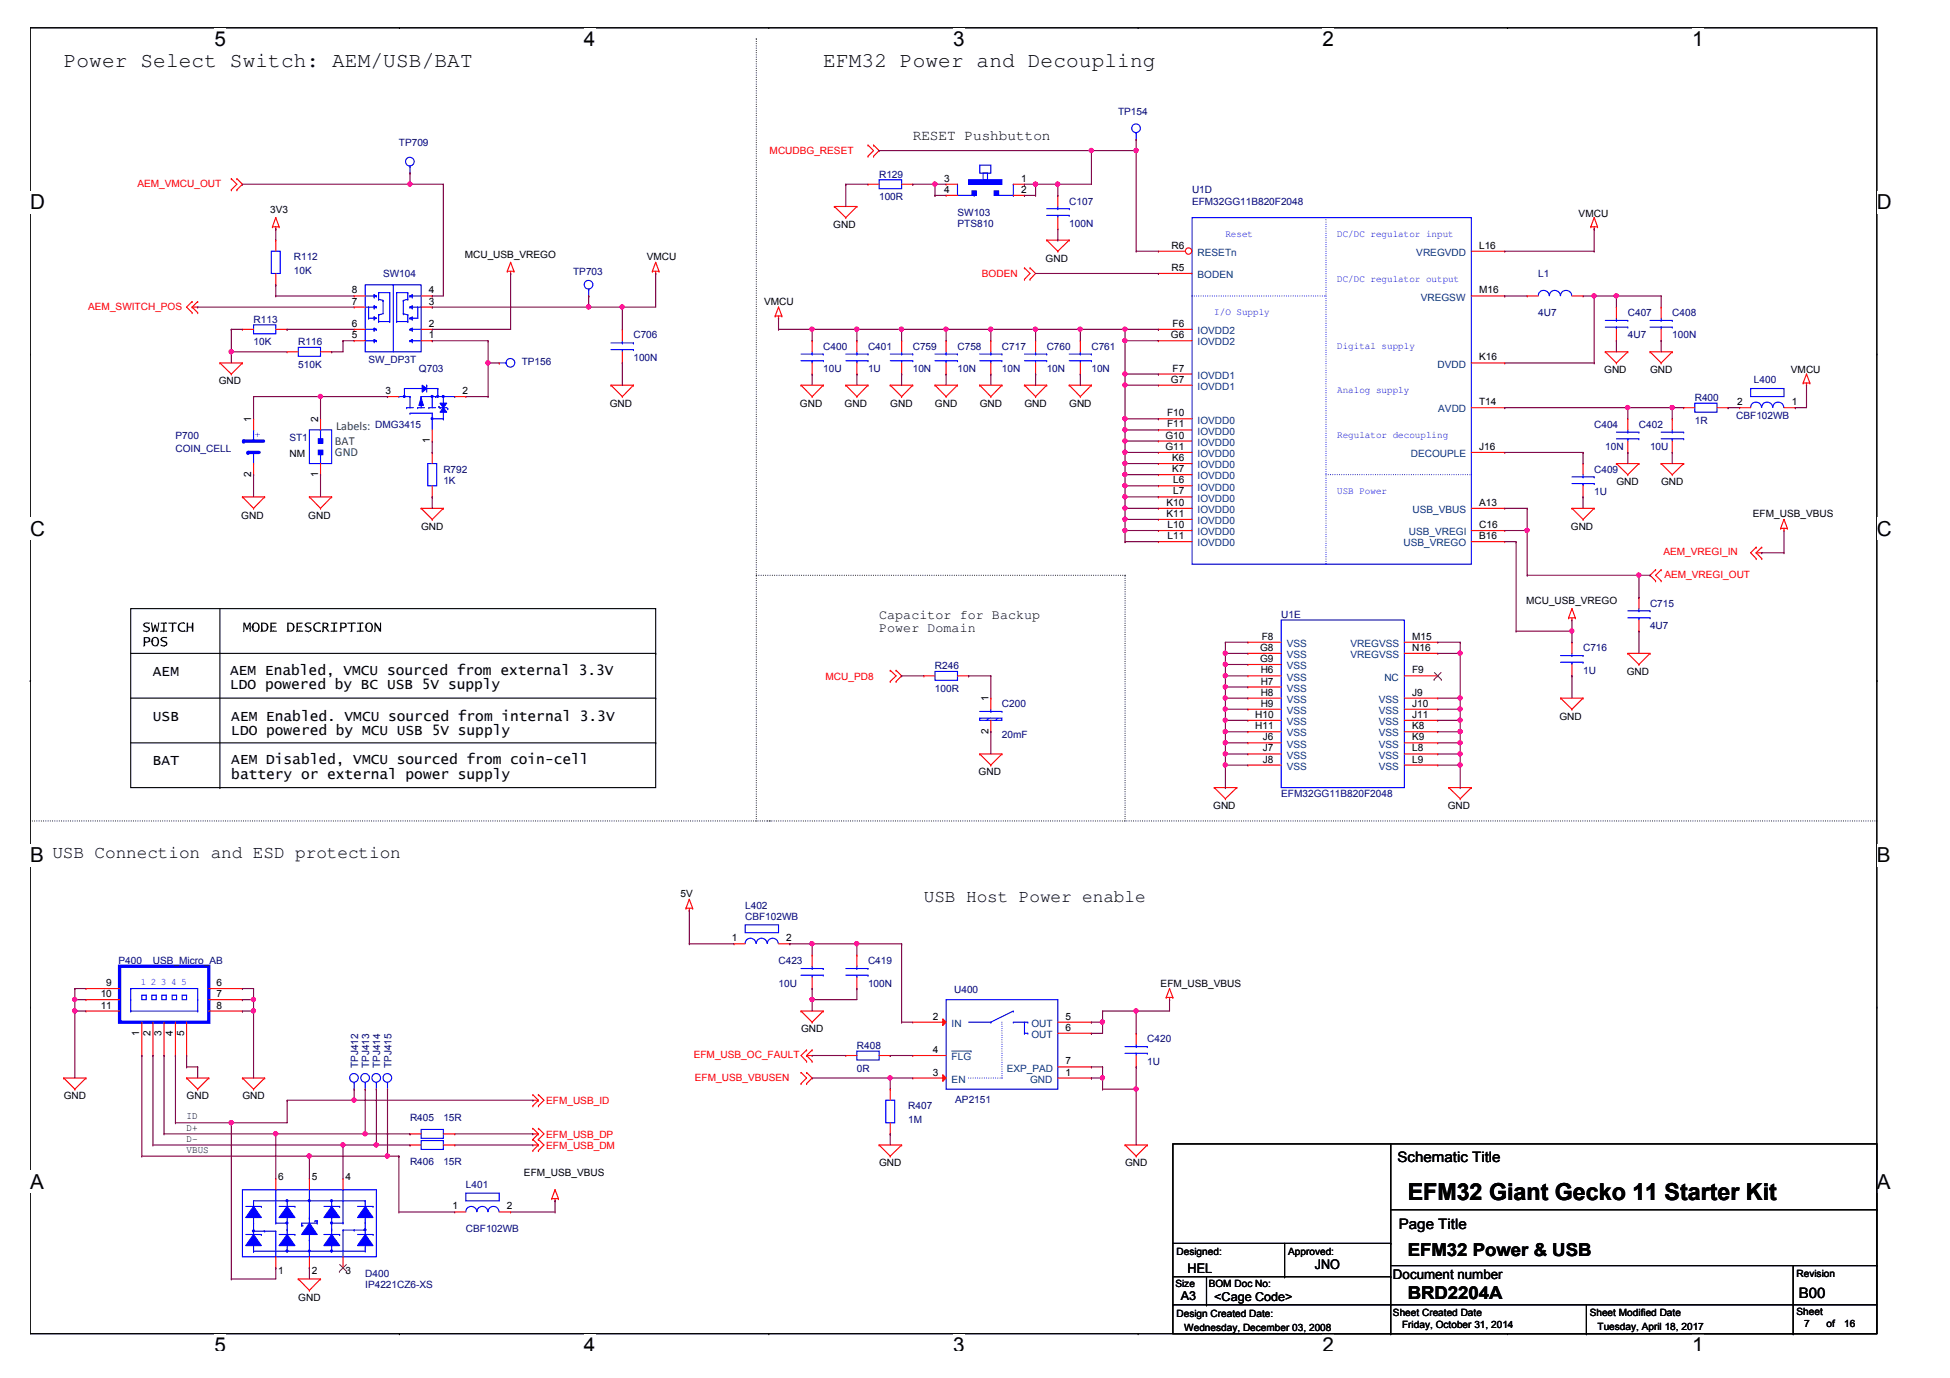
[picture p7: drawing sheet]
<svg xmlns="http://www.w3.org/2000/svg" width="297mm" height="210mm" viewBox="0 0 297 210" stroke-linecap="round" stroke-linejoin="round" font-family="sans-serif">
<defs><g id="words">
<text font-size="3.6" x="214.4" y="182.8">EFM32 Giant Gecko 11 Starter Kit</text>
<g font-size="3.2">
<text x="9.7" y="10.2">Power Select Switch: AEM/USB/BAT</text>
<text x="125.4" y="10.2">EFM32 Power and Decoupling</text>
</g>
<g font-size="3.1">
<text x="32.7" y="7">5</text>
<text x="89" y="7">4</text>
<text x="145.2" y="7">3</text>
<text x="201.5" y="7">2</text>
<text x="257.7" y="7">1</text>
<text x="4.6" y="31.9">D</text>
<text x="285.9" y="31.9">D</text>
<text x="4.6" y="81.6">C</text>
<text x="285.9" y="81.6">C</text>
<text x="4.6" y="131.3">B</text>
<text x="285.9" y="131.3">B</text>
<text x="4.6" y="181.1">A</text>
<text x="285.9" y="181.1">A</text>
<text x="32.7" y="206">5</text>
<text x="89" y="206">4</text>
<text x="145.2" y="206">3</text>
<text x="201.5" y="206">2</text>
<text x="257.7" y="206">1</text>
</g>
<g font-size="2.7">
<text x="8" y="130.6">USB Connection and ESD protection</text>
<text x="140.7" y="137.4">USB Host Power enable</text>
<text x="214.4" y="191.3">EFM32 Power &amp; USB</text>
<text x="214.4" y="197.9">BRD2204A</text>
</g>
<g font-size="2.2">
<text x="139" y="21.4">RESET Pushbutton</text>
<text x="21.6" y="96.2">SWITCH</text>
<text x="21.6" y="98.4">POS</text>
<text x="37" y="96.2">MODE DESCRIPTION</text>
<text x="23.3" y="103">AEM</text>
<text x="35.1" y="102.8">AEM Enabled, VMCU sourced from external 3.3V</text>
<text x="35.1" y="105">LDO powered by BC USB 5V supply</text>
<text x="23.3" y="109.8">USB</text>
<text x="35.2" y="112">LDO powered by MCU USB 5V supply</text>
<text x="35.2" y="109.8">AEM Enabled. VMCU sourced from internal 3.3V</text>
<text x="23.3" y="116.6">BAT</text>
<text x="35.2" y="116.4">AEM Disabled, VMCU sourced from coin-cell</text>
<text x="35.2" y="118.6">battery or external power supply</text>
<text x="212.9" y="177">Schematic Title</text>
<text x="213.1" y="187.2">Page Title</text>
<text x="274" y="197.7">B00</text>
</g>
<g font-size="2">
<text x="133.9" y="94.3">Capacitor for Backup</text>
<text x="133.9" y="96.3">Power Domain</text>
<text x="180.9" y="193.8">HEL</text>
<text x="200.3" y="193.3">JNO</text>
<text x="212.2" y="194.9">Document number</text>
</g>
<g font-size="1.9" fill="#008040">
<text x="51.2" y="65.6">Labels:</text>
<text x="51" y="67.8">BAT</text>
<text x="51" y="69.5">GND</text>
</g>
<g font-size="1.9">
<text x="179.9" y="198.1">A3</text>
<text x="185" y="198.2">&lt;Cage Code&gt;</text>
</g>
<g font-size="1.5" fill="#000080">
<text x="170.3" y="17.5">TP154</text>
<text x="60.8" y="22.3">TP709</text>
<text x="133.9" y="27.1">R129</text>
<text x="181.6" y="29.5">U1D</text>
<text x="133.9" y="30.5">100R</text>
<text x="145.9" y="32.9">SW103</text>
<text x="145.9" y="34.5">PTS810</text>
<text x="162.9" y="31.2">C107</text>
<text x="162.9" y="34.5">100N</text>
<text x="181.6" y="31.2">EFM32GG11B820F2048</text>
<text x="44.8" y="39.7">R112</text>
<text x="44.8" y="41.7">10K</text>
<text x="87.3" y="41.9">TP703</text>
<text x="58.3" y="42.2">SW104</text>
<text x="234.3" y="42.2">L1</text>
<text x="38.6" y="49.2">R113</text>
<text x="38.6" y="52.6">10K</text>
<text x="45.4" y="52.6">R116</text>
<text x="96.5" y="51.6">C706</text>
<text x="125.4" y="53.3">C400</text>
<text x="132.2" y="53.3">C401</text>
<text x="139" y="53.3">C759</text>
<text x="145.9" y="53.3">C758</text>
<text x="152.6" y="53.3">C717</text>
<text x="159.4" y="53.3">C760</text>
<text x="166.3" y="53.3">C761</text>
<text x="234.3" y="48.2">4U7</text>
<text x="248" y="48.2">C407</text>
<text x="248" y="51.6">4U7</text>
<text x="254.7" y="48.2">C408</text>
<text x="254.7" y="51.6">100N</text>
<text x="45.4" y="56">510K</text>
<text x="56.1" y="55.3">SW_DP3T</text>
<text x="63.8" y="56.7">Q703</text>
<text x="79.5" y="55.7">TP156</text>
<text x="96.5" y="55">100N</text>
<text x="125.4" y="56.7">10U</text>
<text x="132.2" y="56.7">1U</text>
<text x="139" y="56.7">10N</text>
<text x="145.9" y="56.7">10N</text>
<text x="152.6" y="56.7">10N</text>
<text x="159.4" y="56.7">10N</text>
<text x="166.3" y="56.7">10N</text>
<text x="267.2" y="58.4">L400</text>
<text x="57.2" y="65.2">DMG3415</text>
<text x="242.8" y="65.2">C404</text>
<text x="249.7" y="65.2">C402</text>
<text x="258.2" y="61.1">R400</text>
<text x="258.2" y="64.5">1R</text>
<text x="264.5" y="63.8">CBF102WB</text>
<text x="26.7" y="66.9">P700</text>
<text x="26.7" y="68.9">COIN_CELL</text>
<text x="44.1" y="67.2">ST1</text>
<text x="244.5" y="68.6">10N</text>
<text x="251.3" y="68.6">10U</text>
<text x="67.5" y="72">R792</text>
<text x="67.5" y="73.7">1K</text>
<text x="242.8" y="72">C409</text>
<text x="242.8" y="75.4">1U</text>
<text x="195.2" y="94.1">U1E</text>
<text x="251.3" y="92.4">C715</text>
<text x="251.3" y="95.8">4U7</text>
<text x="142.4" y="101.9">R246</text>
<text x="241.1" y="99.2">C716</text>
<text x="142.4" y="105.4">100R</text>
<text x="152.6" y="107.7">C200</text>
<text x="241.1" y="102.6">1U</text>
<text x="152.6" y="112.4">20mF</text>
<text x="195.2" y="121.4">EFM32GG11B820F2048</text>
<text x="113.5" y="138.4">L402</text>
<text x="113.5" y="140.1">CBF102WB</text>
<text x="18" y="146.9">P400</text>
<text x="23.3" y="146.9">USB_Micro_AB</text>
<text x="118.6" y="146.9">C423</text>
<text x="132.2" y="146.9">C419</text>
<text x="118.6" y="150.3">10U</text>
<text x="132.2" y="150.3">100N</text>
<text x="145.3" y="151.3">U400</text>
<text x="130.5" y="159.8">R408</text>
<text x="174.8" y="158.8">C420</text>
<text x="54.5" y="162.7" transform="rotate(-90 54.5 162.7)">TPJ412</text>
<text x="56.2" y="162.7" transform="rotate(-90 56.2 162.7)">TPJ413</text>
<text x="57.9" y="162.7" transform="rotate(-90 57.9 162.7)">TPJ414</text>
<text x="59.6" y="162.7" transform="rotate(-90 59.6 162.7)">TPJ415</text>
<text x="130.5" y="163.2">0R</text>
<text x="145.5" y="168">AP2151</text>
<text x="174.8" y="162.2">1U</text>
<text x="62.5" y="170.7">R405</text>
<text x="67.5" y="170.7">15R</text>
<text x="138.4" y="169">R407</text>
<text x="138.4" y="171">1M</text>
<text x="62.5" y="177.5">R406</text>
<text x="67.5" y="177.5">15R</text>
<text x="71" y="180.9">L401</text>
<text x="71" y="187.7">CBF102WB</text>
<text x="55.6" y="194.5">D400</text>
<text x="55.6" y="196.2">IP4221CZ6-XS</text>
</g>
<g font-size="1.5" fill="#f00">
<text x="117.2" y="23.5">MCUDBG_RESET</text>
<text x="20.9" y="28.4">AEM_VMCU_OUT</text>
<text x="13.4" y="47.2">AEM_SWITCH_POS</text>
<text x="149.6" y="42.2">BODEN</text>
<text x="253.4" y="84.6">AEM_VREGI_IN</text>
<text x="253.5" y="88">AEM_VREGI_OUT</text>
<text x="125.7" y="103.5">MCU_PD8</text>
<text x="105.7" y="161.2">EFM_USB_OC_FAULT</text>
<text x="105.8" y="164.6">EFM_USB_VBUSEN</text>
<text x="83.2" y="168.1">EFM_USB_ID</text>
<text x="83.2" y="173.3">EFM_USB_DP</text>
<text x="83.2" y="175">EFM_USB_DM</text>
</g>
<g font-size="1.5">
<text x="143.8" y="27.7">3</text>
<text x="143.8" y="29.4">4</text>
<text x="155.5" y="27.7">1</text>
<text x="155.5" y="29.4">2</text>
<text x="41.2" y="32.5">3V3</text>
<text x="126.9" y="34.7">GND</text>
<text x="240.5" y="33">VMCU</text>
<text x="70.8" y="39.3">MCU_USB_VREGO</text>
<text x="98.5" y="39.7">VMCU</text>
<text x="159.3" y="39.8">GND</text>
<text x="178.4" y="37.9">R6</text>
<text x="178.4" y="41.3">R5</text>
<text x="225.3" y="37.9">L16</text>
<text x="53.6" y="46.4">7</text>
<text x="53.6" y="44.7">8</text>
<text x="65.3" y="46.4">3</text>
<text x="65.3" y="44.7">4</text>
<text x="116.4" y="46.5">VMCU</text>
<text x="225.3" y="44.7">M16</text>
<text x="53.6" y="51.5">5</text>
<text x="53.6" y="49.8">6</text>
<text x="65.3" y="51.5">1</text>
<text x="65.3" y="49.8">2</text>
<text x="178.4" y="51.5">G6</text>
<text x="178.6" y="49.8">F6</text>
<text x="33.3" y="58.5">GND</text>
<text x="178.4" y="58.3">G7</text>
<text x="178.6" y="56.6">F7</text>
<text x="225.3" y="54.9">K16</text>
<text x="244.4" y="56.9">GND</text>
<text x="251.3" y="56.9">GND</text>
<text x="272.8" y="56.9">VMCU</text>
<text x="38.2" y="64.3" transform="rotate(-90 38.2 64.3)">1</text>
<text x="48.4" y="64.3" transform="rotate(-90 48.4 64.3)">2</text>
<text x="58.7" y="60">3</text>
<text x="70.5" y="60">2</text>
<text x="92.9" y="62">GND</text>
<text x="121.8" y="62">GND</text>
<text x="128.7" y="62">GND</text>
<text x="135.6" y="62">GND</text>
<text x="142.4" y="62">GND</text>
<text x="149.2" y="62">GND</text>
<text x="156.1" y="62">GND</text>
<text x="162.9" y="62">GND</text>
<text x="177.8" y="63.4">F10</text>
<text x="177.8" y="65.1">F11</text>
<text x="225.3" y="61.7">T14</text>
<text x="264.6" y="61.7">2</text>
<text x="272.9" y="61.7">1</text>
<text x="44.1" y="69.6">NM</text>
<text x="65.5" y="67.5" transform="rotate(-90 65.5 67.5)">1</text>
<text x="177.5" y="66.8">G10</text>
<text x="177.5" y="68.5">G11</text>
<text x="178.5" y="70.2">K6</text>
<text x="178.5" y="71.9">K7</text>
<text x="225.3" y="68.5">J16</text>
<text x="38.2" y="72.6" transform="rotate(-90 38.2 72.6)">2</text>
<text x="48.4" y="72.6" transform="rotate(-90 48.4 72.6)">1</text>
<text x="177.7" y="77">K10</text>
<text x="178.7" y="73.6">L6</text>
<text x="178.7" y="75.3">L7</text>
<text x="225.3" y="77">A13</text>
<text x="246.2" y="73.9">GND</text>
<text x="253" y="73.9">GND</text>
<text x="36.8" y="79">GND</text>
<text x="47" y="79">GND</text>
<text x="64.1" y="80.7">GND</text>
<text x="177.7" y="78.7">K11</text>
<text x="177.9" y="80.4">L10</text>
<text x="177.9" y="82.1">L11</text>
<text x="225.3" y="80.4">C16</text>
<text x="225.3" y="82.1">B16</text>
<text x="239.3" y="80.7">GND</text>
<text x="267" y="78.8">EFM_USB_VBUS</text>
<text x="232.5" y="92.1">MCU_USB_VREGO</text>
<text x="192" y="99.1">G8</text>
<text x="192" y="100.8">G9</text>
<text x="192.2" y="97.5">F8</text>
<text x="215.1" y="97.5">M15</text>
<text x="215.1" y="99.1">N16</text>
<text x="150.6" y="106.8" transform="rotate(-90 150.6 106.8)">1</text>
<text x="192" y="102.6">H6</text>
<text x="192" y="104.3">H7</text>
<text x="192" y="106">H8</text>
<text x="192" y="107.7">H9</text>
<text x="215.1" y="106">J9</text>
<text x="215.1" y="107.7">J10</text>
<text x="215.1" y="102.6">F9</text>
<text x="247.8" y="102.8">GND</text>
<text x="150.6" y="111.8" transform="rotate(-90 150.6 111.8)">2</text>
<text x="191.2" y="109.3">H10</text>
<text x="191.2" y="111.1">H11</text>
<text x="192.4" y="112.8">J6</text>
<text x="215.1" y="109.3">J11</text>
<text x="215.1" y="111.1">K8</text>
<text x="215.1" y="112.8">K9</text>
<text x="237.5" y="109.6">GND</text>
<text x="149.1" y="118.1">GND</text>
<text x="192.4" y="114.5">J7</text>
<text x="192.4" y="116.2">J8</text>
<text x="215.1" y="114.5">L8</text>
<text x="215.1" y="116.2">L9</text>
<text x="184.8" y="123.2">GND</text>
<text x="220.5" y="123.2">GND</text>
<text x="103.6" y="136.7">5V</text>
<text x="111.5" y="143.4">1</text>
<text x="119.8" y="143.4">2</text>
<text x="15.3" y="151.9">10</text>
<text x="15.3" y="153.6">11</text>
<text x="16.2" y="150.2">9</text>
<text x="33" y="153.6">8</text>
<text x="33" y="150.2">6</text>
<text x="33" y="151.9">7</text>
<text x="142.1" y="155.3">2</text>
<text x="162.3" y="155.3">5</text>
<text x="176.8" y="150.3">EFM_USB_VBUS</text>
<text x="21.2" y="157.7" transform="rotate(-90 21.2 157.7)">1</text>
<text x="22.9" y="157.7" transform="rotate(-90 22.9 157.7)">2</text>
<text x="24.6" y="157.7" transform="rotate(-90 24.6 157.7)">3</text>
<text x="26.3" y="157.7" transform="rotate(-90 26.3 157.7)">4</text>
<text x="28" y="157.7" transform="rotate(-90 28 157.7)">5</text>
<text x="122" y="157.3">GND</text>
<text x="142.1" y="160.4">4</text>
<text x="162.3" y="157">6</text>
<text x="9.7" y="167.5">GND</text>
<text x="28.4" y="167.5">GND</text>
<text x="36.9" y="167.5">GND</text>
<text x="142.1" y="163.8">3</text>
<text x="162.3" y="163.8">1</text>
<text x="162.3" y="162.1">7</text>
<text x="28.4" y="173.9">D-</text>
<text x="28.4" y="172.3">D+</text>
<text x="28.4" y="170.5">ID</text>
<text x="28.4" y="175.6">VBUS</text>
<text x="42.4" y="179.7">6</text>
<text x="47.5" y="179.7">5</text>
<text x="52.6" y="179.7">4</text>
<text x="79.8" y="179.2">EFM_USB_VBUS</text>
<text x="133.9" y="177.7">GND</text>
<text x="171.4" y="177.7">GND</text>
<text x="68.9" y="184.2">1</text>
<text x="77.2" y="184.2">2</text>
<text x="179.2" y="191.1">Designed:</text>
<text x="196.2" y="191.1">Approved:</text>
<text x="42.4" y="194">1</text>
<text x="47.5" y="194">2</text>
<text x="52.6" y="194">3</text>
<text x="179" y="196">Size</text>
<text x="184.1" y="196">BOM Doc No:</text>
<text x="273.7" y="194.5">Revision</text>
<text x="45.4" y="198.1">GND</text>
<text x="179.2" y="200.7">Design Created Date:</text>
<text x="180.4" y="202.7">Wednesday, December 03, 2008</text>
<text x="212.2" y="200.5">Sheet Created Date</text>
<text x="213.6" y="202.4">Friday, October 31, 2014</text>
<text x="242.2" y="200.5">Sheet Modified Date</text>
<text x="243.3" y="202.5">Tuesday, April 18, 2017</text>
<text x="273.7" y="200.3">Sheet</text>
<text x="274.8" y="202.2">7</text>
<text x="278.2" y="202.2">of</text>
<text x="280.9" y="202.2">16</text>
</g>
<g font-size="1.5" fill="#004080">
<text x="182.4" y="39">RESETn</text>
<text x="215.7" y="39">VREGVDD</text>
<text x="182.4" y="42.4">BODEN</text>
<text x="216.4" y="45.8">VREGSW</text>
<text x="182.4" y="50.9">IOVDD2</text>
<text x="182.4" y="52.6">IOVDD2</text>
<text x="182.4" y="57.7">IOVDD1</text>
<text x="182.4" y="59.4">IOVDD1</text>
<text x="219" y="56">DVDD</text>
<text x="182.4" y="64.5">IOVDD0</text>
<text x="219.1" y="62.8">AVDD</text>
<text x="182.4" y="66.2">IOVDD0</text>
<text x="182.4" y="67.9">IOVDD0</text>
<text x="182.4" y="69.6">IOVDD0</text>
<text x="182.4" y="71.3">IOVDD0</text>
<text x="214.9" y="69.6">DECOUPLE</text>
<text x="182.4" y="73">IOVDD0</text>
<text x="182.4" y="74.7">IOVDD0</text>
<text x="182.4" y="76.4">IOVDD0</text>
<text x="182.4" y="78.1">IOVDD0</text>
<text x="182.4" y="79.8">IOVDD0</text>
<text x="182.4" y="81.5">IOVDD0</text>
<text x="182.4" y="83.2">IOVDD0</text>
<text x="213.8" y="83.2">USB_VREGO</text>
<text x="214.6" y="81.5">USB_VREGI</text>
<text x="215.2" y="78.1">USB_VBUS</text>
<text x="196" y="98.6">VSS</text>
<text x="196" y="100.2">VSS</text>
<text x="196" y="101.9">VSS</text>
<text x="205.7" y="98.6">VREGVSS</text>
<text x="205.7" y="100.2">VREGVSS</text>
<text x="196" y="103.7">VSS</text>
<text x="196" y="105.4">VSS</text>
<text x="196" y="107.1">VSS</text>
<text x="210" y="107.1">VSS</text>
<text x="210.9" y="103.7">NC</text>
<text x="196" y="108.8">VSS</text>
<text x="196" y="110.4">VSS</text>
<text x="196" y="112.2">VSS</text>
<text x="196" y="113.9">VSS</text>
<text x="210" y="108.8">VSS</text>
<text x="210" y="110.4">VSS</text>
<text x="210" y="112.2">VSS</text>
<text x="210" y="113.9">VSS</text>
<text x="196" y="115.6">VSS</text>
<text x="196" y="117.3">VSS</text>
<text x="210" y="115.6">VSS</text>
<text x="210" y="117.3">VSS</text>
<text x="145" y="156.4">IN</text>
<text x="145" y="161.5">FLG</text>
<text x="157.1" y="156.4">OUT</text>
<text x="157.1" y="158.1">OUT</text>
<text x="145" y="164.9">EN</text>
<text x="153.3" y="163.2">EXP_PAD</text>
<text x="156.9" y="164.9">GND</text>
</g>
<g font-size="1.5" fill="#00f">
<text x="186.7" y="36.1">Reset</text>
<text x="203.7" y="36.1">DC/DC regulator input</text>
<text x="203.7" y="42.9">DC/DC regulator output</text>
<text x="185" y="48">I/O Supply</text>
<text x="203.7" y="53.1">Digital supply</text>
<text x="203.7" y="59.9">Analog supply</text>
<text x="38.8" y="65.8" transform="rotate(90 38.8 65.8)">+</text>
<text x="203.7" y="66.7">Regulator decoupling</text>
<text x="203.7" y="75.2">USB Power</text>
<text x="21.4" y="150.1">1 2 3 4 5</text>
</g>
</g></defs>
<path d="M4.6 4.2h281.3v199h-281.3z" fill="none" stroke="#000" stroke-width=".17"/>
<g fill="#fff">
<path d="M32.7 4.2h1.7v3.5h-1.7z"/>
<path d="M32.7 203.2h1.7v2.5h-1.7z"/>
</g>
<path d="M60.8 4.2h.1M60.8 203.2h.1" fill="none" stroke="#000" stroke-width=".17"/>
<g fill="#fff">
<path d="M89 4.2h1.7v3.5h-1.7z"/>
<path d="M89 203.2h1.7v2.5h-1.7z"/>
</g>
<path d="M117.1 4.2h.1M117.1 203.2h.1" fill="none" stroke="#000" stroke-width=".17"/>
<g fill="#fff">
<path d="M145.2 4.2h1.8v3.5h-1.8z"/>
<path d="M145.2 203.2h1.8v2.5h-1.8z"/>
</g>
<path d="M173.4 4.2h.1M173.4 203.2h.1" fill="none" stroke="#000" stroke-width=".17"/>
<g fill="#fff">
<path d="M201.5 4.2h1.7v3.5h-1.7z"/>
<path d="M201.5 203.2h1.7v2.5h-1.7z"/>
</g>
<path d="M229.6 4.2h.1M229.6 203.2h.1" fill="none" stroke="#000" stroke-width=".17"/>
<g fill="#fff">
<path d="M257.7 4.2h1.8v3.5h-1.8z"/>
<path d="M257.7 203.2h1.8v2.5h-1.8z"/>
<path d="M4.6 29.1h2.2v3.5h-2.2z"/>
<path d="M285.9 29.1h2.2v3.5h-2.2z"/>
<path d="M4.6 78.8h2.2v3.5h-2.2z"/>
<path d="M285.9 78.8h2.2v3.5h-2.2z"/>
</g>
<path d="M4.6 53.9h.1M285.9 53.9h.1" fill="none" stroke="#000" stroke-width=".17"/>
<g fill="#fff">
<path d="M4.6 128.5h2.1v3.5h-2.1z"/>
<path d="M285.9 128.5h2.1v3.5h-2.1z"/>
</g>
<path d="M4.6 103.7h.1M285.9 103.7h.1" fill="none" stroke="#000" stroke-width=".17"/>
<path d="M4.6 103.7h.1M285.9 103.7h.1" fill="none" stroke="#000" stroke-width=".15"/>
<g fill="#fff">
<path d="M4.6 178.3h2.1v3.4h-2.1z"/>
<path d="M285.9 178.3h2.1v3.4h-2.1z"/>
</g>
<g fill="none" stroke="#000" stroke-width=".17">
<path d="M19.9 92.7h80v27.3h-80zM19.9 99.5h80M33.5 92.7v27.3M99.9 99.5h.1M19.9 106.3h80M19.9 113.2h80M33.5 120h.1M99.9 106.3h.1M99.9 113.2h.1M4.6 153.4h.1M285.9 153.4h.1M178.7 174.2h107.2v29h-107.2z"/>
<path d="M211.9 174.2v29M178.7 198.8h.1M178.7 198.8h107.2M178.7 194.5h33.2M178.7 189.4h33.2M183.8 198.8h.1M183.8 194.5v4.3M195.7 194.5h.1M195.7 189.4v5.1M211.9 198.8h.1M211.9 194.5h.1M211.9 189.4h.1"/>
<path d="M211.9 184.3h74M211.9 192.8h74M241.7 198.8v4.4M273.1 198.8h.1M273.1 192.8v10.4M285.9 184.3h.1M285.9 192.8h.1M211.9 203.2h.1M241.7 203.2h.1M273.1 203.2h.1"/>
</g>
<path d="M115.2 5.9h.1M115.2 87.6h.1M171.4 87.6h.1M171.4 87.6h-56.2M4.6 125.1h112.8M115.2 125.1v-119.2M116.9 125.1h169M117.4 125.1h.1M171.4 125.1v-37.5M285.9 125.1h.1" fill="none" stroke="#000" stroke-width=".17" stroke-dasharray="0 .3"/>
<g fill="none" stroke="#f00" stroke-width=".17">
<path d="M35.2 28.9h.1M35.2 27.2h.1M35.2 27.2l.9 .9-.9 .8M36.1 28.9h.1M36.1 27.2h.1M36.1 27.2l.8 .9-.8 .8M41.5 34.5h.1M41.5 34.5h1M42 34.9h.1M42 33.1h.1M42 34.5v.4M42 33.1l-.5 1.4"/>
<path d="M42 33.1l.5 1.4M42.5 34.5h.1M77.8 40h.1M77.8 40l-.5 1.3M77.8 40l.5 1.3M99.9 40h.1M99.9 40l-.5 1.3M99.9 40l.5 1.3M127.1 31.5h.1M127.1 31.5h3.4M127.1 31.5l1.7 1.6M128.8 33.1h.1"/>
<path d="M130.5 31.5h.1M130.5 31.5l-1.7 1.6M132.2 22.1h.1M132.2 23.8h.1M132.2 22.1l.9 .8-.9 .9M133.1 22.1h.1M133.1 23.8h.1M133.1 22.1l.8 .8-.8 .9M159.4 36.6h.1M159.4 36.6h3.5M159.4 36.6l1.7 1.7M161.1 38.3h.1"/>
<path d="M162.9 36.6h.1M162.9 36.6l-1.8 1.7M242.3 34.5h.1M242.3 34.5h1M242.8 34.9h.1M242.8 33.1h.1M242.8 34.5v.4M242.8 33.1l-.5 1.4M242.8 33.1l.5 1.4M243.3 34.5h.1M29.3 45.9h.1M29.3 47.6h.1"/>
<path d="M29.3 46.8h.1M29.3 45.9l-.9 .9 .9 .8M29.3 46.8l.8 .8M29.3 46.8h.8M30.1 45.9h.1M30.1 47.6h.1M30.1 45.9l-.8 .9M33.5 55.3h.1M33.5 55.3h3.4M33.5 55.3l1.7 1.7M35.2 57h.1M36.9 55.3h.1"/>
<path d="M36.9 55.3l-1.7 1.7M53.9 51.9h.1M53.9 50.2h.1M53.9 46.8h.1M53.9 45.1h.1M53.9 46.8h1.7M53.9 51.9h1.7M53.9 50.2h1.7M53.9 45.1h1.7M64.1 46.8h1.7M64.1 51.9h1.7M64.1 50.2h1.7"/>
<path d="M64.1 45.1h1.7M65.8 51.9h.1M65.8 50.2h.1M65.8 46.8h.1M65.8 45.1h.1M77.3 41.3h.1M77.3 41.3h1M77.8 41.7h.1M77.8 41.3v.4M78.3 41.3h.1M93.1 58.7h.1M93.1 58.7h3.4"/>
<path d="M93.1 58.7l1.7 1.7M96.5 58.7h.1M96.5 58.7l-1.7 1.7M99.4 41.3h.1M99.4 41.3h1M99.9 41.7h.1M99.9 41.3v.4M100.4 41.3h.1M118.1 48.1h.1M118.1 48.1h1M118.6 48.5h.1M118.6 46.8h.1"/>
<path d="M118.6 48.1v.4M118.6 46.8l-.5 1.3M118.6 46.8l.5 1.3M119.1 48.1h.1M122 58.7h.1M122 58.7h3.4M122 58.7l1.7 1.7M125.4 58.7h.1M125.4 58.7l-1.7 1.7M128.8 58.7h.1M128.8 58.7h3.4M128.8 58.7l1.7 1.7"/>
<path d="M132.2 58.7h.1M132.2 58.7l-1.7 1.7M135.6 58.7h.1M135.6 58.7h3.4M135.6 58.7l1.7 1.7M139 58.7h.1M139 58.7l-1.7 1.7M142.4 58.7h.1M142.4 58.7h3.5M142.4 58.7l1.7 1.7M145.9 58.7h.1M145.9 58.7l-1.8 1.7"/>
<path d="M149.2 58.7h.1M149.2 58.7h3.4M149.2 58.7l1.7 1.7M150.9 51.9h.1M150.9 57h.1M150.9 51.9v1.7M150.9 55.3v1.7M152.6 58.7h.1M152.6 58.7l-1.7 1.7M156.1 58.7h.1M156.1 40.8h.1M156.1 42.5h.1"/>
<path d="M156.1 58.7h3.3M156.1 58.7l1.6 1.7M156.1 40.8l.8 .9-.8 .8M156.9 40.8h.1M156.9 42.5h.1M156.9 40.8l.8 .9-.8 .8M159.4 58.7h.1M159.4 58.7l-1.7 1.7M162.9 58.7h.1M162.9 58.7h3.4M162.9 58.7l1.7 1.7M166.3 58.7h.1"/>
<path d="M166.3 58.7l-1.7 1.7M244.5 53.6h.1M244.5 53.6h3.5M244.5 53.6l1.7 1.7M246.2 55.3h.1M248 53.6h.1M248 53.6l-1.8 1.7M251.3 53.6h.1M251.3 53.6h3.4M251.3 53.6l1.7 1.7M253 55.3h.1M254.7 53.6h.1"/>
<path d="M254.7 53.6l-1.7 1.7M274.7 58.3h.1M274.7 58.3h1M275.2 58.7h.1M275.2 57h.1M275.2 58.3v.4M275.2 57l.5 1.3M275.2 57l-.5 1.3M275.7 58.3h.1M36.9 75.7h.1M36.9 75.7h3.4M36.9 75.7l1.7 1.7"/>
<path d="M38.6 77.4h.1M40.3 75.7h.1M40.3 75.7l-1.7 1.7M47.1 75.7h.1M47.1 75.7h3.4M47.1 75.7l1.7 1.7M48.8 77.4h.1M50.5 75.7h.1M50.5 75.7l-1.7 1.7M64.1 77.4h.1M64.1 77.4h3.4M64.1 77.4l1.7 1.7"/>
<path d="M65.8 79.1h.1M67.5 77.4h.1M67.5 77.4l-1.7 1.7M94.8 60.4h.1M123.7 60.4h.1M130.5 60.4h.1M137.3 60.4h.1M144.1 60.4h.1M150.9 60.4h.1M157.7 60.4h.1M164.6 60.4h.1M239.5 77.4h.1"/>
<path d="M239.5 77.4h3.3M239.5 77.4l1.6 1.7M241.1 79.1h.1M242.8 77.4h.1M242.8 77.4l-1.7 1.7M246.2 70.6h.1M246.2 70.6h3.5M246.2 70.6l1.8 1.7M248 72.3h.1M249.7 70.6h.1M249.7 70.6l-1.7 1.7M253 70.6h.1"/>
<path d="M253 70.6h3.5M253 70.6l1.7 1.7M254.7 72.3h.1M256.5 70.6h.1M256.5 62.1h.1M256.5 70.6l-1.8 1.7M256.5 62.1h1.7M261.5 62.1h1.7M263.2 62.1h.1M271.8 79.1h.1M271.8 79.1l-.6 1.4M271.8 79.1l.5 1.4"/>
<path d="M238.9 94.1h.1M238.9 94.1h1.1M239.5 94.4h.1M239.5 92.7h.1M239.5 94.1v.3M239.5 92.7l-.6 1.4M239.5 92.7l.5 1.4M240 94.1h.1M248 99.5h.1M248 99.5h3.3M248 99.5l1.7 1.7M251.3 99.5h.1"/>
<path d="M251.3 99.5l-1.6 1.7M252.2 86.8h.1M252.2 88.5h.1M252.2 86.8l-.9 .8 .9 .9M253 86.8h.1M253 88.5h.1M253 86.8l-.8 .8 .8 .9M267.5 85.1h.1M267.5 83.4h.1M267.5 84.2h.1M267.5 83.4l-.8 .8 .8 .9M267.5 84.2l.9 .9"/>
<path d="M267.5 84.2h.9M268.4 85.1h.1M268.4 83.4h.1M268.4 83.4l-.9 .8M271.2 80.5h.1M271.2 80.5h1.1M271.8 80.8h.1M271.8 80.5v.3M272.3 80.5h.1M135.6 102.1h.1M135.6 103.8h.1M135.6 102.1l.9 .9-.9 .8"/>
<path d="M136.5 102.1h.1M136.5 103.8h.1M136.5 102.1l.8 .9-.8 .8M149.2 114.8h.1M149.2 114.8h3.4M149.2 114.8l1.7 1.7M150.9 116.5h.1M152.6 114.8h.1M152.6 114.8l-1.7 1.7M185 120h.1M185 120h3.4M185 120l1.7 1.7"/>
<path d="M188.4 120h.1M188.4 120l-1.7 1.7M220.7 120h.1M220.7 120h3.4M220.7 120l1.7 1.7M224.1 120h.1M224.1 120l-1.7 1.7M237.7 106.3h.1M237.7 106.3h3.4M237.7 106.3l1.8 1.7M239.5 108h.1M241.1 106.3h.1"/>
<path d="M241.1 106.3l-1.6 1.7M249.7 101.2h.1M104.5 138.3h.1M104.5 138.3h1M105 138.7h.1M105 137h.1M105 138.3v.4M105 137l-.5 1.3M105 137l.5 1.3M105.5 138.3h.1M186.7 121.7h.1M222.4 121.7h.1"/>
<path d="M122 154h.1M122 154h3.4M122 154l1.7 1.7M122.9 159.9h.1M122.9 159.9l-.9 .9 .9 .9M123.7 155.7h.1M123.7 159.9h.1M123.7 159.9l-.8 .9M125.4 154h.1M125.4 154l-1.7 1.7M173.1 157.4h.1M173.1 157.4v1.7"/>
<path d="M177.6 151.9h.1M177.6 151.9h1.1M178.2 152.3h.1M178.2 150.6h.1M178.2 151.9v.4M178.2 150.6l-.6 1.3M178.2 150.6l.5 1.3M178.7 151.9h.1M9.7 164.2h.1M9.7 164.2h3.4M9.7 164.2l1.7 1.7M11.4 165.9h.1"/>
<path d="M13.1 164.2h.1M13.1 164.2l-1.7 1.7M28.4 164.2h.1M28.4 164.2h3.4M28.4 164.2l1.7 1.7M30.1 165.9h.1M31.8 164.2h.1M31.8 164.2l-1.7 1.7M36.9 164.2h.1M36.9 164.2h3.4M36.9 164.2l1.7 1.7M38.6 165.9h.1"/>
<path d="M40.3 164.2h.1M40.3 164.2l-1.7 1.7M81.2 166.8h.1M81.2 168.4h.1M81.2 171.9h.1M81.2 173.6h.1M81.2 175.3h.1M81.2 174.4h.8M81.2 166.8l.8 .8M81.2 167.6h.8M81.2 171.9l.8 .8M81.2 172.7h.8"/>
<path d="M81.2 173.6l.8 .8M82 166.8h.1M82 168.4h.1M82 167.6h.1M82 171.9h.1M82 173.6h.1M82 172.7h.1M82 175.3h.1M82 174.4h.1M82 166.8l.9 .8-.9 .8M82 167.6l-.8 .8M82 171.9l.9 .8-.9 .9"/>
<path d="M82 172.7l-.8 .9M82 173.6l.9 .8-.9 .9M82 174.4l-.8 .9M122 165.1h.1M122 163.4h.1M122 163.4l.9 .8-.9 .9M122.9 165.1h.1M122.9 163.4h.1M122.9 161.7h.1M122.9 160.8h.1M122.9 163.4l.8 .8-.8 .9M122.9 160.8l.8 .9"/>
<path d="M122.9 160.8h.8M123.7 161.7h.1M133.9 174.4h.1M133.9 174.4h3.4M133.9 174.4l1.7 1.7M135.6 176.1h.1M135.6 172.7h.1M135.6 165.9h.1M135.6 165.9v1.7M135.6 171v1.7M137.3 174.4h.1M137.3 174.4l-1.7 1.7"/>
<path d="M171.4 174.4h.1M171.4 174.4h3.4M171.4 174.4l1.7 1.7M173.1 176.1h.1M173.1 162.5h.1M173.1 160.8v1.7M174.8 174.4h.1M174.8 174.4l-1.7 1.7M45.4 194.8h.1M45.4 194.8h3.4M45.4 194.8l1.7 1.8M47.1 196.6h.1"/>
<path d="M48.8 194.8h.1M48.8 194.8l-1.7 1.8M84 182.6h.1M84 182.6h1.1M84.6 182.9h.1M84.6 181.2h.1M84.6 182.6v.3M84.6 181.2l-.6 1.4M84.6 181.2l.5 1.4M85.1 182.6h.1"/>
</g>
<g fill="none" stroke="#00f" stroke-width=".17">
<path d="M55.6 43.4h8.5v10.2h-8.5zM55.6 45.1h1.7M55.6 46.8h1.7M55.6 50.2h1.7M55.6 51.9h1.7M56.1 48.5h.1M56.1 46.8h.1M56.1 48.5h1.2M56.1 46.8v1.7M57 48.6h.1M57 48.3h.1M57 46.9h.1"/>
<path d="M57 46.6h.1M57 45.3h.1M57 44.9h.1M57 50.3h.1M57 50h.1M57 52.1h.1M57 51.7h.1M57 44.9v.4M57 46.6v.3M57 48.3v.3M57 50v.3M57 51.7v.4"/>
<path d="M57 48.3l.3 .2M57 46.6l.3 .2M57 44.9l.3 .2M57 50l.3 .2M57 51.7l.3 .2M57.3 45.1h.1M57.3 46.8h.1M57.3 50.2h.1M57.3 51.9h.1M57.3 48.5l-.3 .1M57.3 46.8l-.3 .1M57.3 45.1l-.3 .2"/>
<path d="M57.3 50.2l-.3 .1M57.3 51.9l-.3 .2M57.7 44.6h.1M57.7 49h.1M57.7 48h.1M57.7 45.6h.1M57.7 44.6v1M57.7 48v1M57.7 44.6h1.7M57.7 49h1.7M57.7 45.6l.6 .2M58.3 45.8h.1"/>
<path d="M58.3 45.8v2l-.6 .2M59.4 44.6h.1M59.4 49h.1M59.4 44.6v4.4M59.9 43.4h.1M59.9 43.4v10.2M60.4 49h.1M60.4 44.6h.1M60.4 44.6h1.7M60.4 49h1.7M60.4 44.6v4.4M61.4 47.8h.1"/>
<path d="M61.4 45.8h.1M61.4 47.8l.7 .2M61.4 45.8v2M62.1 44.6h.1M62.1 45.6h.1M62.1 48h.1M62.1 49h.1M62.1 44.6v1M62.1 48v1M62.1 45.6l-.7 .2M62.5 51.9h.1M62.5 50.2h.1"/>
<path d="M62.5 46.8h.1M62.5 45.1h.1M62.5 48.5h.1M62.5 45.1h1.6M62.5 46.8h1.6M62.5 50.2h1.6M62.5 51.9h1.6M62.5 45.1l.3 .2M62.5 46.8l.3 .1M62.5 48.5l.3 .1M62.5 50.2l.3 .1M62.5 51.9l.3 .2"/>
<path d="M62.8 45.3h.1M62.8 44.9h.1M62.8 46.9h.1M62.8 46.6h.1M62.8 48.6h.1M62.8 48.3h.1M62.8 50.3h.1M62.8 50h.1M62.8 52.1h.1M62.8 51.7h.1M62.8 44.9v.4M62.8 46.6v.3"/>
<path d="M62.8 48.3v.3M62.8 50v.3M62.8 51.7v.4M62.8 44.9l-.3 .2M62.8 46.6l-.3 .2M62.8 48.3l-.3 .2M62.8 50l-.3 .2M62.8 51.7l-.3 .2M63.6 46.8h.1M63.6 46.8v1.7h-1.1M149.2 53.9h3.4M149.2 54.9h3.4"/>
<path d="M150.9 54.9h.1M150.9 53.9h.1M150.9 53.6v.3M150.9 54.9v.4M152.6 53.9h.1M152.6 54.9h.1M258.2 61.4h3.3v1.4h-3.3zM149.2 108.4h3.4M150.9 109.4h.1M150.9 108.4h.1M150.9 108v.4M150.9 109.4v.3"/>
<path d="M152.6 108.4h.1M171.4 159.4h3.4M173.1 159.4h.1M173.1 159.1v.3M174.8 159.4h.1M134.9 167.6h1.4v3.4h-1.4zM171.4 160.4h3.4M173.1 160.4h.1M173.1 160.4v.4M174.8 160.4h.1"/>
</g>
<path d="M149.2 109.4h3.4v.3h-3.4z" fill-rule="evenodd" fill="#fff"/>
<path d="M149.2 109.6h3.4" fill="none" stroke="#00f" stroke-width=".34"/>
<g fill="none" stroke="#00f" stroke-width=".17">
<path d="M251.3 48.8h3.4M251.3 49.8h3.4M253 49.8h.1M253 48.8h.1M253 48.5v.3M253 49.8v.4M254.7 48.8h.1M254.7 49.8h.1M149.2 109.4h3.4v.3h-3.4zM144.1 152.3h17v13.6h-17zM147.5 155.7h3.4M150.9 155.7h.1"/>
<path d="M154.4 155.7h.1M154.4 154h.1M154.4 155.7h2.2M154.4 154l-3.5 1.7M156.1 157.4h.1M156.1 155.7v1.7M156.1 157.4h.5M156.6 157.4h.1M156.6 155.7h.1"/>
</g>
<path d="M253 46.8h.1M253 51.9h.1M253 46.8v1.7M253 50.2v1.7M150.9 106.3h.1M150.9 111.5h.1M150.9 106.3v1.7M150.9 109.7v1.8" fill="none" stroke="#f00" stroke-width=".17"/>
<path d="M152.6 155.7h.1M147.5 164.2h5.1M152.6 164.2h.1M152.6 164.2v-8.5" fill="none" stroke="#00f" stroke-width=".17" stroke-dasharray="0 .3"/>
<path d="M143.6 155.2l.5 .5-.5 .5z" fill="#f00"/>
<path d="M139 155.7h.1M139 155.7h5.1M143.6 155.2l.5 .5-.5 .5zM161.1 155.7h5.2M166.3 155.7h.1M161.1 164.2h5.2M166.3 164.2h.1" fill="none" stroke="#f00" stroke-width=".17"/>
<path d="M143.6 163.7l.5 .5-.5 .5z" fill="#f00"/>
<g fill="none" stroke="#f00" stroke-width=".17">
<path d="M132.2 28.1h.1M132.2 28.1h1.7M137.3 28.1h1.7M139 28.1h.1M36.9 50.2h.1M36.9 50.2h1.7M42 50.2h1.7M43.7 50.2h.1M94.8 50.2h.1M94.8 55.3h.1M94.8 50.2v1.7M94.8 53.6v1.7"/>
<path d="M248 63.8h.1M248 68.9h.1M248 63.8v1.7M248 67.2v1.7M249.7 91h.1M249.7 96.1h.1M249.7 91v1.7M249.7 94.4v1.7M130.5 145.5h.1M130.5 150.6h.1M130.5 145.5v1.7M130.5 148.9v1.7"/>
<path d="M161.1 157.4h5.2M166.3 157.4h.1M139 164.2h.1M139 160.8h.1M139 164.2h5.1M139 160.8h5.1M143.6 163.7l.5 .5-.5 .5zM161.1 162.5h5.2M166.3 162.5h.1"/>
</g>
<path d="M145 160.1h2.9M147.9 160.1h.1" fill="none" stroke="#004080" stroke-width=".15"/>
<g fill="none" stroke="#00f" stroke-width=".17">
<path d="M133.9 27.4h3.4v1.3h-3.4zM181.6 33.1h42.5v52.8h-42.5zM38.6 49.5h3.4v1.3h-3.4zM93.1 52.2h3.4M93.1 53.3h3.4M94.8 53.3h.1M94.8 52.2h.1M94.8 51.9v.3M94.8 53.3v.3M96.5 52.2h.1M96.5 53.3h.1M246.2 65.8h3.5"/>
<path d="M246.2 66.8h3.5M248 66.8h.1M248 65.8h.1M248 65.5v.3M248 66.8v.4M249.7 65.8h.1M249.7 66.8h.1M248 93h3.3M248 94.1h3.3M249.7 94.1h.1M249.7 93h.1M249.7 92.7v.3"/>
<path d="M249.7 94.1v.3M251.3 93h.1M251.3 94.1h.1M128.8 147.5h3.4M128.8 148.5h3.4M130.5 148.5h.1M130.5 147.5h.1M130.5 147.2v.3M130.5 148.5v.4M132.2 147.5h.1M132.2 148.5h.1"/>
</g>
<path d="M202 33.1v52.8M181.6 45.1h20.4M202 45.1h.1M202 72.3h22.1M224.1 72.3h.1M202 85.9h.1" fill="none" stroke="#00f" stroke-width=".17" stroke-dasharray="0 .3"/>
<circle cx="181.1" cy="38.2" r=".49" fill="#fff"/>
<g fill="none" stroke="#f00" stroke-width=".17">
<path d="M42 36.6h.1M42 36.6v1.7M62.5 26.4h.1M161.1 29.8h.1M161.1 34.9h.1M161.1 29.8v1.7M161.1 33.1v1.8M173.1 21.3h.1M176.5 38.3h.1M176.5 38.3h4.1M224.1 38.3h5.1M229.2 38.3h.1"/>
<path d="M42 43.4h.1M42 41.7v1.7M76 55.3h.1M123.7 51.9h.1M123.7 57h.1M123.7 51.9v1.7M123.7 55.3v1.7M164.6 51.9h.1M164.6 57h.1M164.6 51.9v1.7M164.6 55.3v1.7M176.5 41.7h.1"/>
<path d="M176.5 50.2h.1M176.5 51.9h.1M176.5 57h.1M176.5 58.7h.1M176.5 41.7h5.1M176.5 50.2h5.1M176.5 51.9h5.1M176.5 57h5.1M176.5 58.7h5.1M224.1 45.1h5.1M224.1 55.3h5.1M229.2 45.1h.1"/>
<path d="M229.2 55.3h.1M246.2 46.8h.1M246.2 51.9h.1M246.2 46.8v1.7M246.2 50.2v1.7M176.5 63.8h.1M176.5 65.5h.1M176.5 67.2h.1M176.5 68.9h.1M176.5 70.6h.1M176.5 72.3h.1M176.5 74h.1"/>
<path d="M176.5 75.7h.1M176.5 77.4h.1M176.5 79.1h.1M176.5 63.8h5.1M176.5 65.5h5.1M176.5 67.2h5.1M176.5 68.9h5.1M176.5 70.6h5.1M176.5 72.3h5.1M176.5 74h5.1M176.5 75.7h5.1M176.5 77.4h5.1"/>
<path d="M176.5 79.1h5.1M224.1 68.9h5.1M224.1 77.4h5.1M224.1 62.1h5.1M229.2 62.1h.1M229.2 68.9h.1M229.2 77.4h.1M241.1 70.6h.1M241.1 75.7h.1M241.1 70.6v1.7M241.1 74v1.7M254.7 63.8h.1"/>
<path d="M254.7 68.9h.1M254.7 63.8v1.7M254.7 67.2v1.7M265 62.1h.1M265 62.1h1.7M271.8 62.1h1.7M273.5 62.1h.1M176.5 80.8h.1M176.5 82.5h.1M176.5 80.8h5.1M176.5 82.5h5.1M190.1 97.8h.1"/>
<path d="M190.1 99.5h.1M190.1 97.8h5.1M190.1 99.5h5.1M213.9 97.8h5.1M213.9 99.5h5.1M219 97.8h.1M219 99.5h.1M224.1 80.8h5.1M224.1 82.5h5.1M229.2 80.8h.1M229.2 82.5h.1M190.1 101.2h.1"/>
<path d="M190.1 103h.1M190.1 104.6h.1M190.1 106.3h.1M190.1 108h.1M190.1 109.7h.1M190.1 111.5h.1M190.1 113.2h.1M190.1 114.8h.1M190.1 116.5h.1M190.1 101.2h5.1M190.1 103h5.1M190.1 104.6h5.1"/>
<path d="M190.1 106.3h5.1M190.1 108h5.1M190.1 109.7h5.1M190.1 111.5h5.1M190.1 113.2h5.1M190.1 114.8h5.1M190.1 116.5h5.1M213.9 103h5.1M213.9 106.3h5.1M213.9 108h5.1M213.9 109.7h5.1M213.9 111.5h5.1"/>
<path d="M213.9 113.2h5.1M213.9 114.8h5.1M213.9 116.5h5.1M219 106.3h.1M219 108h.1M219 109.7h.1M219 111.5h.1M219 113.2h.1M219 114.8h.1M219 116.5h.1M219 103h.1M111.8 143.8h.1"/>
<path d="M111.8 143.8h1.7M118.6 143.8h1.7M120.3 143.8h.1M123.7 145.5h.1M123.7 150.6h.1M123.7 145.5v1.7M123.7 148.9v1.7M69.3 184.6h.1M69.3 184.6h1.7M76 184.6h1.8M77.8 184.6h.1"/>
<circle cx="181.1" cy="38.2" r=".49"/>
</g>
<g fill="none" stroke="#00f" stroke-width=".17">
<path d="M41.3 38.3h1.4v3.4h-1.4zM62.5 25.3h.1M62.5 25.3v1.1M159.4 31.8h3.5M159.4 32.8h3.5M161.1 32.8h.1M161.1 31.8h.1M161.1 31.5v.3M161.1 32.8v.3M162.9 31.8h.1M162.9 32.8h.1M173.1 20.2h.1"/>
<path d="M173.1 20.2v1.1M76 55.3h1.1M77.1 55.3h.1M122 53.9h3.4M122 54.9h3.4M123.7 54.9h.1M123.7 53.9h.1M123.7 53.6v.3M123.7 54.9v.4M125.4 53.9h.1M125.4 54.9h.1M162.9 53.9h3.4"/>
<path d="M162.9 54.9h3.4M164.6 54.9h.1M164.6 53.9h.1M164.6 53.6v.3M164.6 54.9v.4M166.3 53.9h.1M166.3 54.9h.1M244.5 48.8h3.5M244.5 49.8h3.5M246.2 49.8h.1M246.2 48.8h.1M246.2 48.5v.3"/>
<path d="M246.2 49.8v.4M248 48.8h.1M248 49.8h.1M266.7 59.2h5.1v1.2h-5.1zM62.5 62.9h.1M62.5 62.9h3.3M239.5 72.6h3.3M239.5 73.7h3.3M241.1 73.7h.1M241.1 72.6h.1M241.1 72.3v.3M241.1 73.7v.3"/>
<path d="M242.8 72.6h.1M242.8 73.7h.1M253 65.8h3.5M253 66.8h3.5M254.7 66.8h.1M254.7 65.8h.1M254.7 65.5v.3M254.7 66.8v.4M256.5 65.8h.1M256.5 66.8h.1M266.7 62.1a.83 .83 0 0 1 .8-.8 .83 .83 0 0 1 .8 .8M268.4 62.1a.83 .83 0 0 1 .8-.8 .83 .83 0 0 1 .8 .8"/>
<path d="M270.1 62.1a.83 .83 0 0 1 .8-.8 .83 .83 0 0 1 .8 .8M195.2 94.4h18.7v25.6h-18.7zM113.5 140.9h5.1v1.2h-5.1zM113.5 143.7a.83 .83 0 0 1 .8-.8 .83 .83 0 0 1 .9 .8M115.2 143.7a.83 .83 0 0 1 .8-.8 .83 .83 0 0 1 .9 .8M116.9 143.7a.83 .83 0 0 1 .8-.8 .83 .83 0 0 1 .8 .8M122 147.5h3.4M122 148.5h3.4M123.7 148.5h.1M123.7 147.5h.1M123.7 147.2v.3M123.7 148.5v.4"/>
<path d="M125.4 147.5h.1M125.4 148.5h.1M71 181.7h5v1.2h-5zM71 184.6a.83 .83 0 0 1 .8-.8 .83 .83 0 0 1 .8 .8M72.7 184.6a.83 .83 0 0 1 .8-.8 .83 .83 0 0 1 .8 .8M74.4 184.6a.83 .83 0 0 1 .8-.8 .83 .83 0 0 1 .8 .8"/>
<circle cx="173" cy="19.5" r=".66"/>
<circle cx="62.4" cy="24.6" r=".66"/>
<circle cx="77.8" cy="55.3" r=".66"/>
</g>
<path d="M218.5 103.5h.1M218.5 102.4l1.1 1.1M219.5 102.4l-1 1.1M219.6 103.5h.1" fill="none" stroke="#804000" stroke-width=".15"/>
<path d="M64.3 58.7l.7 .5-.7 .5z" fill-rule="evenodd" fill="#00f"/>
<path d="M64.3 58.7l.7 .5-.7 .5zM62.5 60.4h.1M62.5 60.4v1.7M64.1 60.4h.1M64.1 60.4v1.7" fill="none" stroke="#00f" stroke-width=".17"/>
<path d="M64.1 60.6l.4 1.2h-.7z" fill="#00f"/>
<path d="M61.6 59.2h.1M61.6 59.2h5.1M64.1 60.6l.4 1.2h-.7zM65.8 62.9h.1M65.8 62.9v2.6M66.4 60.4h2.9M69.3 60.4h.1" fill="none" stroke="#00f" stroke-width=".17"/>
<path d="M61.5 60.3h.2v.2h-.2z" fill-rule="evenodd" fill="#00f"/>
<g fill="none" stroke="#00f" stroke-width=".17">
<path d="M61.6 59.2v1.2M65 58.7h.1M65 58.7v1M66.7 59.2h.1M66.7 59.2v1.2M60.8 60.4h.1M60.8 60.4h1.7M61.5 60.3h.2v.2h-.2zM61.6 60.4h.1M61.9 62.1h.1M61.9 62.1h1.1M64.1 60.4h2.3"/>
<path d="M65.8 60.4h.1M65.8 60.4v1.7M66.4 60.4h.1"/>
</g>
<path d="M65.7 60.3h.2v.2h-.2z" fill-rule="evenodd" fill="#00f"/>
<path d="M65.3 62.1h.1M65.3 62.1h1.1M65.7 60.3h.2v.2h-.2z" fill="none" stroke="#00f" stroke-width=".17"/>
<path d="M66.6 60.3h.2v.2h-.2z" fill-rule="evenodd" fill="#00f"/>
<path d="M63.6 62.1h.1M63.6 62.1h1.1M66.6 60.3h.2v.2h-.2z" fill="none" stroke="#00f" stroke-width=".17"/>
<path d="M67 61.4h1l-.5 .7z" fill-rule="evenodd" fill="#00f"/>
<path d="M67 61.4h1l-.5 .7z" fill="none" stroke="#00f" stroke-width=".17"/>
<path d="M67.5 62.1l.5 .7h-1z" fill-rule="evenodd" fill="#00f"/>
<path d="M65.8 63.8h1.7M66.9 61.9h.1M66.9 61.9l.1 .2M67 62.1h.1M67 62.1h1l.2 .2M67.5 62.1l.5 .7h-1zM67.5 61.4h.1M67.5 63.8h.1M67.5 60.4v1M67.5 62.8v1M68.2 62.3h.1" fill="none" stroke="#00f" stroke-width=".17"/>
<path d="M65.7 63.7h.2v.2h-.2z" fill-rule="evenodd" fill="#00f"/>
<path d="M65.7 63.7h.2v.2h-.2z" fill="none" stroke="#00f" stroke-width=".17"/>
<path d="M67.4 60.3h.2v.2h-.2z" fill-rule="evenodd" fill="#00f"/>
<g fill="none" stroke="#00f" stroke-width=".17">
<path d="M156.1 53.9h3.3M156.1 54.9h3.3M157.7 54.9h.1M157.7 53.9h.1M157.7 53.6v.3M157.7 54.9v.4M159.4 53.9h.1M159.4 54.9h.1M65.2 70.6h1.3v3.4h-1.3zM67.4 60.3h.2v.2h-.2zM19.9 150.6h.1M19.9 154h.1"/>
<path d="M19.9 152.3h.1M19.9 150.6h10.2v3.4M19.9 154h10.2M19.9 150.6v3.4M21.6 151.6h.7v.7h-.7zM23.1 151.6h.7v.7h-.7zM24.7 151.6h.6v.7h-.6zM26.2 151.6h.7v.7h-.7zM27.7 151.6h.7v.7h-.7zM30.1 152.3h.1M30.1 154h.1M64.1 172h3.4v1.4h-3.4z"/>
</g>
<g fill="none" stroke="#f00" stroke-width=".17">
<path d="M157.7 51.9h.1M157.7 57h.1M157.7 51.9v1.7M157.7 55.3v1.7M59 60.4h.1M59 60.4h1.8M65.8 67.2h.1M65.8 75.7h.1M65.8 68.9h.1M65.8 65.5v1.7M65.8 68.9v1.7M65.8 74v1.7"/>
<path d="M69.3 60.4h1.7M71 60.4h.1M13.1 150.6h.1M13.1 152.3h.1M13.1 154h.1M13.1 154h5.1M13.1 150.6h5.1M13.1 152.3h5.1M21.6 155.7v5.1M23.3 155.7v5.1M25 155.7v5.1M26.7 155.7v5.1"/>
<path d="M28.4 155.7v5.1M31.8 154h5.1M31.8 150.6h5.1M31.8 152.3h5.1M36.9 154h.1M36.9 150.6h.1M36.9 152.3h.1M21.6 160.8h.1M23.3 160.8h.1M25 160.8h.1M26.7 160.8h.1M28.4 160.8h.1"/>
<path d="M62.5 172.7h.1M62.5 172.7h1.6M67.5 172.7h1.8M69.3 172.7h.1"/>
</g>
<path d="M18.2 147.2h13.6v8.5h-13.6z" fill="none" stroke="#00f" stroke-width=".51"/>
<path d="M48.5 68.6h.7v.7h-.7z" fill-rule="evenodd" fill="#00f"/>
<path d="M48.5 68.6h.7v.7h-.7zM48.8 70.6h.1M48.8 69.3v1.3" fill="none" stroke="#00f" stroke-width=".17"/>
<path d="M48.5 66.8h.7v.7h-.7z" fill-rule="evenodd" fill="#00f"/>
<g fill="none" stroke="#00f" stroke-width=".17">
<path d="M151.8 29.8h2.6M154.4 29.8h.1M89.7 44.1h.1M89.7 44.1v1M47.1 65.5h3.4v5.1h-3.4zM48.5 66.8h.7v.7h-.7zM48.8 65.5h.1M48.8 65.5v1.3"/>
<circle cx="89.6" cy="43.4" r=".66"/>
</g>
<path d="M89.7 45.1h.1M48.8 72.3h.1M48.8 63.8h.1M48.8 63.8v1.7M48.8 70.6v1.7" fill="none" stroke="#f00" stroke-width=".17"/>
<path d="M147.5 27.4h5.1v.7h-5.1z" fill-rule="evenodd" fill="#00f"/>
<path d="M147.5 27.4h5.1v.7h-5.1zM149.7 26.4h.7v1h-.7z" fill="none" stroke="#00f" stroke-width=".17"/>
<path d="M148.1 29.1h.6v.7h-.6z" fill-rule="evenodd" fill="#00f"/>
<path d="M148.1 29.1h.6v.7h-.6zM149.2 25.1h1.7v1.3h-1.7z" fill="none" stroke="#00f" stroke-width=".17"/>
<path d="M151.4 29.1h.7v.7h-.7z" fill-rule="evenodd" fill="#00f"/>
<g fill="none" stroke="#00f" stroke-width=".17">
<path d="M145.9 28.1h.1M145.9 28.1v1.7h2.5M148.4 29.8h.1M151.4 29.1h.7v.7h-.7zM154.4 28.1h.1M154.4 28.1v1.7M135.6 53.9h3.4M135.6 54.9h3.4M137.3 54.9h.1M137.3 53.9h.1M137.3 53.6v.3M137.3 54.9v.4"/>
<path d="M139 53.9h.1M139 54.9h.1M237.7 99.9h3.4M239.5 99.9h.1M239.5 99.5v.4M241.1 99.9h.1M237.7 100.9h3.4M239.5 100.9h.1M239.5 100.9v.3M241.1 100.9h.1M64.1 173.7h3.4v1.4h-3.4z"/>
</g>
<g fill="none" stroke="#f00" stroke-width=".17">
<path d="M144.1 28.1h.1M144.1 29.8h.1M144.1 28.1h1.8M144.1 29.8h1.8M154.4 28.1h1.7M154.4 29.8h1.7M156.1 28.1h.1M156.1 29.8h.1M137.3 51.9h.1M137.3 57h.1M137.3 51.9v1.7M137.3 55.3v1.7"/>
<path d="M239.5 97.8h.1M239.5 97.8v1.7M239.5 103h.1M239.5 101.2v1.8M62.5 174.4h.1M62.5 174.4h1.6M67.5 174.4h1.8M69.3 174.4h.1"/>
</g>
<path d="M37.1 67.2h3" fill="none" stroke="#00f" stroke-width=".51"/>
<circle cx="37.1" cy="67.2" r=".25" fill="#00f"/>
<path d="M37.8 68.9h1.7" fill="none" stroke="#00f" stroke-width=".51"/>
<circle cx="37.8" cy="68.9" r=".25" fill="#00f"/>
<g fill="none" stroke="#00f" stroke-width=".17">
<path d="M45.4 52.9h3.4v1.4h-3.4zM128.8 53.9h3.4M128.8 54.9h3.4M130.5 54.9h.1M130.5 53.9h.1M130.5 53.6v.3M130.5 54.9v.4M132.2 53.9h.1M132.2 54.9h.1M142.4 53.9h3.5M142.4 54.9h3.5M144.1 54.9h.1"/>
<path d="M144.1 53.9h.1M144.1 53.6v.3M144.1 54.9v.4M145.9 53.9h.1M145.9 54.9h.1M234.3 45a.83 .83 0 0 1 .9-.8 .83 .83 0 0 1 .8 .8M236 45a.83 .83 0 0 1 .8-.8 .83 .83 0 0 1 .9 .8M237.7 45a.85 .85 0 0 1 .9-.8 .85 .85 0 0 1 .8 .8M38.6 65.5h.1M38.6 70.6h.1M38.6 65.5v1.7M38.6 69.1v1.5"/>
<path d="M142.4 102.3h3.5v1.3h-3.5zM53.9 164.9h.1M53.9 164.9v1M55.6 164.9h.1M55.6 164.9v1M59 164.9h.1M59 164.9v1M130.5 160.1h3.4v1.4h-3.4z"/>
<circle cx="53.9" cy="164.2" r=".66"/>
<circle cx="55.6" cy="164.2" r=".66"/>
<circle cx="59" cy="164.2" r=".66"/>
</g>
<g fill="none" stroke="#f00" stroke-width=".17">
<path d="M43.7 53.6h.1M43.7 53.6h1.7M48.8 53.6h1.7M50.5 53.6h.1M130.5 51.9h.1M130.5 57h.1M130.5 51.9v1.7M130.5 55.3v1.7M144.1 51.9h.1M144.1 57h.1M144.1 51.9v1.7M144.1 55.3v1.7"/>
<path d="M232.6 45.1h.1M232.6 45.1h1.7M239.5 45.1h1.6M241.1 45.1h.1M38.6 63.8h.1M38.6 72.3h.1M38.6 63.8v1.7M38.6 70.6v1.7M140.7 103h.1M140.7 103h1.7M145.9 103h1.6M147.5 103h.1"/>
<path d="M53.9 165.9h.1M55.6 165.9h.1M59 165.9h.1M128.8 160.8h.1M128.8 160.8h1.7M133.9 160.8h1.7M135.6 160.8h.1"/>
</g>
<path d="M38.6 183.8l1.2 1.7h-2.4z" fill-rule="evenodd" fill="#00f"/>
<path d="M37.4 183.8h2.4M38.6 183.8l1.2 1.7h-2.4zM38.6 183.8h.1M38.6 186.3h.1M38.6 182.9v.9M38.6 185.5v.8M39.8 183.8h.1M43.7 183.8h.1M43.7 186.3h.1M43.7 182.9v.9M43.7 185.5v.8" fill="none" stroke="#00f" stroke-width=".17"/>
<path d="M43.7 183.8l1.2 1.7h-2.4z" fill-rule="evenodd" fill="#00f"/>
<path d="M42.5 183.8h2.4M43.7 183.8l1.2 1.7h-2.4zM44.9 183.8h.1M50.5 183.8h.1M50.5 186.3h.1M50.5 182.9v.9M50.5 185.5v.8" fill="none" stroke="#00f" stroke-width=".17"/>
<path d="M50.5 183.8l1.2 1.7h-2.4z" fill-rule="evenodd" fill="#00f"/>
<path d="M43.7 188h.1M43.7 190.6h.1M43.7 187.2v.8M43.7 189.7v.9M49.3 183.8h2.4M50.5 183.8l1.2 1.7h-2.4zM51.7 183.8h.1" fill="none" stroke="#00f" stroke-width=".17"/>
<path d="M43.7 188l1.2 1.7h-2.4z" fill-rule="evenodd" fill="#00f"/>
<path d="M42.5 188h2.4M43.7 188l1.2 1.7h-2.4zM44.9 188h.1M55.6 183.8h.1M55.6 186.3h.1M55.6 182.9v.9M55.6 185.5v.8" fill="none" stroke="#00f" stroke-width=".17"/>
<path d="M55.6 183.8l1.2 1.7h-2.3z" fill-rule="evenodd" fill="#00f"/>
<path d="M50.5 188h.1M50.5 190.6h.1M50.5 187.2v.8M50.5 189.7v.9M54.5 183.8h2.3M55.6 183.8l1.2 1.7h-2.3zM56.8 183.8h.1" fill="none" stroke="#00f" stroke-width=".17"/>
<path d="M50.5 188l1.2 1.7h-2.4z" fill-rule="evenodd" fill="#00f"/>
<path d="M49.3 188h2.4M50.5 188l1.2 1.7h-2.4zM51.7 188h.1M55.6 188h.1M55.6 190.6h.1M55.6 187.2v.8M55.6 189.7v.9" fill="none" stroke="#00f" stroke-width=".17"/>
<path d="M55.6 188l1.2 1.7h-2.3z" fill-rule="evenodd" fill="#00f"/>
<path d="M37.4 188h2.4M39.8 188h.1M54.5 188h2.3M55.6 188l1.2 1.7h-2.3zM56.8 188h.1" fill="none" stroke="#00f" stroke-width=".17"/>
<path d="M38.6 188l1.2 1.7h-2.4z" fill-rule="evenodd" fill="#00f"/>
<path d="M38.6 188l1.2 1.7h-2.4zM38.6 190.6h.1M38.6 188h.1M38.6 187.2v.8M38.6 189.7v.9M47.1 186.3h.1M47.1 185.5v.8" fill="none" stroke="#00f" stroke-width=".17"/>
<path d="M47.1 186.3l1.2 1.7h-2.4z" fill-rule="evenodd" fill="#00f"/>
<g fill="none" stroke="#00f" stroke-width=".17">
<path d="M36.9 181.2h20.4v10.2h-20.4zM38.6 190.6h.1M38.6 187.2h.1M38.6 182.9h17M38.6 190.6h17M38.6 186.3v.9M38.6 187.5h3.4M40.3 187.5h.1M42 186.3h.1M42 181.2h.1M42 187.5h.1M42 191.4h.1"/>
<path d="M42 186.3h1.7v1.1M42 181.2v5.1M42 187.5v3.9M43.7 187.4h.1M45.9 186.6h.1M45.9 186.6h.2M46.1 186.6h.1M47.1 186.3l1.2 1.7h-2.4zM47.1 188.9h.1M47.1 181.2h.1M47.1 185.6h.1M47.1 191.4h.1"/>
<path d="M47.1 181.2v4.4M47.1 188v3.4M48 186h.1M48 186h.3M48.3 186.3h.1M48.3 186h.1M48.3 186.3h-2.4v.3M48.3 186v.3M50.5 187.4h.1M52.3 187.4h.1M52.3 191.4h.1M52.3 186.3h.1"/>
<path d="M52.3 181.2h.1M52.3 186.3h-1.8v1.1M52.3 187.4h3.3M52.3 181.2v5.1M52.3 187.4v4M53.9 187.4h.1M55.6 182.9h.1M55.6 187.2h.1M55.6 186.1v1.1"/>
</g>
<path d="M50.4 182.8h.2v.2h-.2z" fill-rule="evenodd" fill="#00f"/>
<path d="M50.4 182.8h.2v.2h-.2z" fill="none" stroke="#00f" stroke-width=".17"/>
<path d="M43.6 182.8h.2v.2h-.2z" fill-rule="evenodd" fill="#00f"/>
<path d="M43.6 182.8h.2v.2h-.2z" fill="none" stroke="#00f" stroke-width=".17"/>
<path d="M47 182.8h.2v.2h-.2z" fill-rule="evenodd" fill="#00f"/>
<path d="M47 182.8h.2v.2h-.2z" fill="none" stroke="#00f" stroke-width=".17"/>
<path d="M43.6 190.4h.2v.3h-.2z" fill-rule="evenodd" fill="#00f"/>
<path d="M43.6 190.4h.2v.3h-.2z" fill="none" stroke="#00f" stroke-width=".17"/>
<path d="M47 190.4h.2v.3h-.2z" fill-rule="evenodd" fill="#00f"/>
<path d="M47 190.4h.2v.3h-.2z" fill="none" stroke="#00f" stroke-width=".17"/>
<path d="M50.4 190.4h.2v.3h-.2z" fill-rule="evenodd" fill="#00f"/>
<path d="M50.4 190.4h.2v.3h-.2z" fill="none" stroke="#00f" stroke-width=".17"/>
<path d="M38.5 187.4h.2v.2h-.2z" fill-rule="evenodd" fill="#00f"/>
<path d="M38.5 187.4h.2v.2h-.2z" fill="none" stroke="#00f" stroke-width=".17"/>
<path d="M43.6 186.2h.2v.2h-.2z" fill-rule="evenodd" fill="#00f"/>
<path d="M43.6 186.2h.2v.2h-.2z" fill="none" stroke="#00f" stroke-width=".17"/>
<path d="M50.4 186.2h.2v.2h-.2z" fill-rule="evenodd" fill="#00f"/>
<path d="M50.4 186.2h.2v.2h-.2z" fill="none" stroke="#00f" stroke-width=".17"/>
<path d="M55.5 187.2h.2v.2h-.2z" fill-rule="evenodd" fill="#00f"/>
<g fill="none" stroke="#00f" stroke-width=".17">
<path d="M57.3 164.9h.1M57.3 164.9v1M55.5 187.2h.2v.2h-.2z"/>
<circle cx="57.3" cy="164.2" r=".66"/>
</g>
<g fill="none" stroke="#f00" stroke-width=".17">
<path d="M42 179.5h.1M42 179.5v1.7M47.1 179.5h.1M47.1 179.5v1.7M52.3 179.5h.1M52.3 179.5v1.7M57.3 165.9h.1M42 193.1h.1M42 191.4v1.7M47.1 193.1h.1M47.1 191.4v1.7M52.3 193.1h.1"/>
<path d="M52.3 191.4v1.7"/>
</g>
<path d="M51.7 193.7h.1M51.7 192.6l1.1 1.1M52.8 192.6l-1.1 1.1M52.8 193.7h.1" fill="none" stroke="#804000" stroke-width=".15"/>
<path d="M229.2 38.3h13.6M242.8 38.3h.1M248 62.1h6.7M254.7 62.1h.1" fill="none" stroke="#800040" stroke-width=".17"/>
<circle cx="247.9" cy="62.1" r=".32" fill="#f0f"/>
<circle cx="247.9" cy="62.1" r=".32" fill="none" stroke="#f0f" stroke-width=".17"/>
<circle cx="254.7" cy="62.1" r=".32" fill="#f0f"/>
<circle cx="254.7" cy="62.1" r=".32" fill="none" stroke="#f0f" stroke-width=".17"/>
<g fill="none" stroke="#800040" stroke-width=".17">
<path d="M118.6 48.5h.1M118.6 50.2h.1M118.6 48.5v1.7M118.6 50.2h11.9M123.7 57h.1M123.7 50.2h.1M123.7 50.2v1.7M123.7 57v1.7M130.5 50.2h.1M130.5 50.2v1.7M241.1 45.1h1.7M242.8 45.1h.1"/>
<path d="M246.2 51.9h.1M246.2 51.9v1.7M253 51.9h.1M253 45.1h.1M253 45.1v1.7M253 51.9v1.7M275.2 58.7h.1M275.2 58.7v3.4h-1.7M241.1 75.7h.1M241.1 75.7v1.7M254.7 62.1h.1M254.7 68.9h.1"/>
<path d="M254.7 62.1h1.8M254.7 62.1v1.7M254.7 68.9v1.7M263.2 62.1h.1M263.2 62.1h1.8M273.5 62.1h.1"/>
</g>
<circle cx="130.5" cy="50.1" r=".32" fill="#f0f"/>
<circle cx="130.5" cy="50.1" r=".32" fill="none" stroke="#f0f" stroke-width=".17"/>
<circle cx="123.7" cy="50.1" r=".32" fill="#f0f"/>
<circle cx="123.7" cy="50.1" r=".32" fill="none" stroke="#f0f" stroke-width=".17"/>
<path d="M229.2 45.1h.1M229.2 45.1h3.4M246.2 45.1h.1M246.2 45.1h6.8M229.2 68.9h11.9M241.1 68.9h.1M248 68.9h.1M248 62.1h.1M248 62.1v1.7M248 68.9v1.7" fill="none" stroke="#800040" stroke-width=".17"/>
<circle cx="246.2" cy="45.1" r=".32" fill="#f0f"/>
<circle cx="246.2" cy="45.1" r=".32" fill="none" stroke="#f0f" stroke-width=".17"/>
<path d="M242.8 34.9h.1M242.8 34.9v3.4M65.8 46.8h.1M65.8 46.8h23.9M241.1 68.9h.1M241.1 68.9v1.7" fill="none" stroke="#800040" stroke-width=".17"/>
<circle cx="89.7" cy="46.8" r=".32" fill="#f0f"/>
<circle cx="89.7" cy="46.8" r=".32" fill="none" stroke="#f0f" stroke-width=".17"/>
<path d="M35.2 53.6h.1M35.2 53.6h8.5M35.2 53.6v1.7M50.5 53.6h.1M50.5 53.6h1.8M65.8 45.1h.1M65.8 45.1h1.7M74.4 55.3h.1M74.4 55.3v5.1M65.8 75.7h.1M65.8 75.7v1.7" fill="none" stroke="#800040" stroke-width=".17"/>
<circle cx="35.2" cy="53.6" r=".32" fill="#f0f"/>
<circle cx="35.2" cy="53.6" r=".32" fill="none" stroke="#f0f" stroke-width=".17"/>
<path d="M43.7 50.2h.1M43.7 50.2h10.2M52.3 51.9h.1M52.3 51.9h1.6M52.3 51.9v1.7M65.8 50.2h.1M74.4 51.9h.1M74.4 51.9v3.4M77.8 41.7h.1M77.8 41.7v8.5h-12" fill="none" stroke="#800040" stroke-width=".17"/>
<circle cx="74.3" cy="55.3" r=".32" fill="#f0f"/>
<circle cx="74.3" cy="55.3" r=".32" fill="none" stroke="#f0f" stroke-width=".17"/>
<g fill="none" stroke="#800040" stroke-width=".17">
<path d="M62.5 26.4h.1M62.5 26.4v1.7M30.1 46.8h.1M30.1 46.8h23.8M89.7 45.1h.1M89.7 46.8h.1M89.7 45.1v1.7M94.8 46.8h.1M94.8 46.8v3.4M99.9 41.7h.1M99.9 41.7v5.1h-10.2M38.6 72.3h.1"/>
<path d="M38.6 72.3v3.4"/>
</g>
<circle cx="94.8" cy="46.8" r=".32" fill="#f0f"/>
<circle cx="94.8" cy="46.8" r=".32" fill="none" stroke="#f0f" stroke-width=".17"/>
<path d="M36.9 28.1h.1M36.9 28.1h25.6M65.8 51.9h.1M65.8 51.9h8.6M94.8 55.3h.1M94.8 55.3v3.4" fill="none" stroke="#800040" stroke-width=".17"/>
<circle cx="62.4" cy="28" r=".32" fill="#f0f"/>
<circle cx="62.4" cy="28" r=".32" fill="none" stroke="#f0f" stroke-width=".17"/>
<g fill="none" stroke="#800040" stroke-width=".17">
<path d="M42 34.9h.1M42 34.9v1.7M67.5 28.1h.1M67.5 28.1v17M35.2 50.2h.1M35.2 50.2h1.7M35.2 50.2v3.4M42 43.4h.1M42 45.1h.1M42 43.4v1.7M42 45.1h11.9M74.4 55.3h.1"/>
<path d="M74.4 55.3h1.6M38.6 60.4h.1M38.6 60.4h10.2"/>
</g>
<circle cx="48.8" cy="60.4" r=".32" fill="#f0f"/>
<circle cx="48.8" cy="60.4" r=".32" fill="none" stroke="#f0f" stroke-width=".17"/>
<g fill="none" stroke="#800040" stroke-width=".17">
<path d="M62.5 28.1h.1M62.5 28.1h5M38.6 60.4h.1M38.6 60.4v3.4M48.8 72.3h.1M48.8 60.4h.1M48.8 60.4v3.4M48.8 72.3v3.4M48.8 60.4h10.2M59 60.4h.1M71 60.4h3.4M74.4 60.4h.1"/>
<path d="M42 172.7h13.6M43.7 167.6h10.2M52.3 174.4h5M53.9 167.6h.1M55.6 172.7h.1M57.3 174.4h.1"/>
</g>
<circle cx="57.3" cy="174.4" r=".32" fill="#f0f"/>
<circle cx="57.3" cy="174.4" r=".32" fill="none" stroke="#f0f" stroke-width=".17"/>
<path d="M47.1 176.1h11.9M59 176.1h.1" fill="none" stroke="#800040" stroke-width=".17"/>
<circle cx="59" cy="176.1" r=".32" fill="#f0f"/>
<circle cx="59" cy="176.1" r=".32" fill="none" stroke="#f0f" stroke-width=".17"/>
<g fill="none" stroke="#800040" stroke-width=".17">
<path d="M11.4 150.6h.1M11.4 154h.1M11.4 150.6h1.7M11.4 150.6v1.7M11.4 154h1.7M36.9 150.6h.1M36.9 152.3h.1M36.9 154h.1M36.9 150.6h1.7M36.9 154h1.7M38.6 150.6h.1M38.6 154h.1"/>
<path d="M38.6 150.6v1.7h-1.7M38.6 154v10.2M23.3 160.8h.1M23.3 160.8v13.6M25 160.8h.1M25 160.8v11.9M26.7 160.8h.1M26.7 160.8v10.2M47.1 176.1h.1M47.1 176.1v3.4M69.3 174.4h11.9M81.2 174.4h.1"/>
<path d="M47.1 193.1h.1M47.1 193.1v1.7M60.8 184.6h.1M60.8 184.6h8.5M84.6 182.9h.1M84.6 182.9v1.7"/>
</g>
<circle cx="47.1" cy="176.1" r=".32" fill="#f0f"/>
<circle cx="47.1" cy="176.1" r=".32" fill="none" stroke="#f0f" stroke-width=".17"/>
<path d="M23.3 174.4h.1M23.3 174.4h29" fill="none" stroke="#800040" stroke-width=".17"/>
<circle cx="52.2" cy="174.4" r=".32" fill="#f0f"/>
<circle cx="52.2" cy="174.4" r=".32" fill="none" stroke="#f0f" stroke-width=".17"/>
<g fill="none" stroke="#800040" stroke-width=".17">
<path d="M11.4 152.3h.1M11.4 152.3h1.7M38.6 152.3h.1M38.6 152.3v1.7M26.7 171h.1M26.7 171h8.5M28.4 160.8h.1M28.4 162.5h.1M28.4 160.8v1.7M28.4 162.5h1.7M30.1 162.5h.1M30.1 162.5v1.7"/>
<path d="M60.8 176.1h.1M60.8 176.1v8.5M35.2 194.8h.1M42 193.1h.1M42 193.1v1.7h-6.8M77.8 184.6h6.8M84.6 184.6h.1"/>
</g>
<circle cx="38.6" cy="154" r=".32" fill="#f0f"/>
<circle cx="38.6" cy="154" r=".32" fill="none" stroke="#f0f" stroke-width=".17"/>
<circle cx="38.6" cy="152.2" r=".32" fill="#f0f"/>
<circle cx="38.6" cy="152.2" r=".32" fill="none" stroke="#f0f" stroke-width=".17"/>
<path d="M11.4 152.3h.1M11.4 152.3v1.7" fill="none" stroke="#800040" stroke-width=".17"/>
<circle cx="11.4" cy="154" r=".32" fill="#f0f"/>
<circle cx="11.4" cy="154" r=".32" fill="none" stroke="#f0f" stroke-width=".17"/>
<circle cx="11.4" cy="152.2" r=".32" fill="#f0f"/>
<circle cx="11.4" cy="152.2" r=".32" fill="none" stroke="#f0f" stroke-width=".17"/>
<g fill="none" stroke="#800040" stroke-width=".17">
<path d="M11.4 154h.1M11.4 154v10.2M21.6 160.8h.1M21.6 176.1h.1M21.6 160.8v15.3M21.6 176.1h25.5M25 172.7h.1M25 172.7h17M35.2 171h.1M35.2 171v23.8M35.2 171h8.5M69.3 172.7h11.9"/>
<path d="M81.2 172.7h.1"/>
</g>
<circle cx="35.2" cy="171" r=".32" fill="#f0f"/>
<circle cx="35.2" cy="171" r=".32" fill="none" stroke="#f0f" stroke-width=".17"/>
<path d="M42 172.7h.1M42 172.7v6.8M43.7 167.6h.1M43.7 167.6v3.4M52.3 174.4h.1M52.3 174.4v5.1" fill="none" stroke="#800040" stroke-width=".17"/>
<circle cx="42" cy="172.7" r=".32" fill="#f0f"/>
<circle cx="42" cy="172.7" r=".32" fill="none" stroke="#f0f" stroke-width=".17"/>
<path d="M123.7 150.6h.1M123.7 143.8h.1M123.7 152.3h.1M123.7 143.8v1.7M123.7 150.6v3.4M130.5 143.8h.1M130.5 143.8v1.7M130.5 143.8h6.8M123.7 160.8h.1M123.7 160.8h5.1" fill="none" stroke="#800040" stroke-width=".17"/>
<circle cx="123.7" cy="152.2" r=".32" fill="#f0f"/>
<circle cx="123.7" cy="152.2" r=".32" fill="none" stroke="#f0f" stroke-width=".17"/>
<path d="M123.7 152.3h.1M123.7 152.3h6.8M137.3 155.7h.1M137.3 155.7h1.7M168 154h.1M168 154h5.1M168 165.9h.1M173.1 162.5h.1M173.1 162.5v3.4h-5.1" fill="none" stroke="#800040" stroke-width=".17"/>
<circle cx="173" cy="165.9" r=".32" fill="#f0f"/>
<circle cx="173" cy="165.9" r=".32" fill="none" stroke="#f0f" stroke-width=".17"/>
<path d="M123.7 164.2h.1M123.7 164.2h11.9" fill="none" stroke="#800040" stroke-width=".17"/>
<circle cx="135.6" cy="164.2" r=".32" fill="#f0f"/>
<circle cx="135.6" cy="164.2" r=".32" fill="none" stroke="#f0f" stroke-width=".17"/>
<path d="M123.7 143.8h.1M123.7 143.8h6.8M135.6 164.2h.1M135.6 172.7h.1M135.6 164.2v1.7M135.6 172.7v1.7" fill="none" stroke="#800040" stroke-width=".17"/>
<circle cx="130.5" cy="143.7" r=".32" fill="#f0f"/>
<circle cx="130.5" cy="143.7" r=".32" fill="none" stroke="#f0f" stroke-width=".17"/>
<circle cx="123.7" cy="143.7" r=".32" fill="#f0f"/>
<circle cx="123.7" cy="143.7" r=".32" fill="none" stroke="#f0f" stroke-width=".17"/>
<path d="M105 138.7h.1M105 138.7v5.1M173.1 154h.1M173.1 154v3.4M166.3 162.5h.1M166.3 162.5h1.7M173.1 165.9h.1M173.1 165.9v8.5" fill="none" stroke="#800040" stroke-width=".17"/>
<circle cx="173" cy="154" r=".32" fill="#f0f"/>
<circle cx="173" cy="154" r=".32" fill="none" stroke="#f0f" stroke-width=".17"/>
<g fill="none" stroke="#800040" stroke-width=".17">
<path d="M105 143.8h.1M105 143.8h6.8M120.3 143.8h.1M120.3 143.8h3.4M130.5 150.6h.1M130.5 150.6v1.7M137.3 143.8h.1M137.3 143.8v11.9M166.3 157.4h.1M166.3 157.4h1.7M168 154h.1M168 154v1.7"/>
<path d="M178.2 152.3h.1M178.2 152.3v1.7M135.6 164.2h.1M135.6 160.8h.1M135.6 164.2h3.4M135.6 160.8h3.4M168 162.5h.1M168 164.2h.1M168 162.5v3.4"/>
</g>
<circle cx="167.9" cy="164.2" r=".32" fill="#f0f"/>
<circle cx="167.9" cy="164.2" r=".32" fill="none" stroke="#f0f" stroke-width=".17"/>
<path d="M166.3 155.7h.1M166.3 155.7h1.7M168 155.7h.1M168 155.7v1.7M166.3 164.2h.1M166.3 164.2h1.7" fill="none" stroke="#800040" stroke-width=".17"/>
<circle cx="167.9" cy="155.7" r=".32" fill="#f0f"/>
<circle cx="167.9" cy="155.7" r=".32" fill="none" stroke="#f0f" stroke-width=".17"/>
<path d="M133.9 22.9h.1M133.9 22.9h32.4M173.1 154h.1M173.1 154h5.1" fill="none" stroke="#800040" stroke-width=".17"/>
<circle cx="166.2" cy="22.9" r=".32" fill="#f0f"/>
<circle cx="166.2" cy="22.9" r=".32" fill="none" stroke="#f0f" stroke-width=".17"/>
<path d="M139 28.1h.1M139 28.1h3.4v1.7M142.4 29.8h.1M142.4 29.8h1.7" fill="none" stroke="#800040" stroke-width=".17"/>
<circle cx="142.4" cy="28" r=".32" fill="#f0f"/>
<circle cx="142.4" cy="28" r=".32" fill="none" stroke="#f0f" stroke-width=".17"/>
<path d="M128.8 28.1h.1M128.8 28.1h3.4M128.8 28.1v3.4M142.4 28.1h.1M142.4 28.1h1.7M156.1 28.1h.1M156.1 29.8h.1M156.1 28.1h1.6v1.7M156.1 29.8h1.6M157.7 29.8h.1" fill="none" stroke="#800040" stroke-width=".17"/>
<circle cx="157.7" cy="28" r=".32" fill="#f0f"/>
<circle cx="157.7" cy="28" r=".32" fill="none" stroke="#f0f" stroke-width=".17"/>
<path d="M157.7 28.1h.1M157.7 28.1h3.4M161.1 36.6h.1M161.1 34.9v1.7M173.1 22.9h.1M173.1 22.9v15.4" fill="none" stroke="#800040" stroke-width=".17"/>
<circle cx="173" cy="22.9" r=".32" fill="#f0f"/>
<circle cx="173" cy="22.9" r=".32" fill="none" stroke="#f0f" stroke-width=".17"/>
<path d="M161.1 29.8h.1M161.1 28.1v1.7M166.3 22.9h.1M166.3 22.9v5.2M173.1 21.3h.1M173.1 21.3v1.6h-6.8" fill="none" stroke="#800040" stroke-width=".17"/>
<circle cx="161.1" cy="28" r=".32" fill="#f0f"/>
<circle cx="161.1" cy="28" r=".32" fill="none" stroke="#f0f" stroke-width=".17"/>
<g fill="none" stroke="#800040" stroke-width=".17">
<path d="M161.1 28.1h.1M161.1 28.1h5.2M173.1 38.3h.1M173.1 38.3h3.4M157.7 41.7h18.8M176.5 41.7h.1M186.7 97.8h.1M186.7 99.5h.1M186.7 97.8h3.4M186.7 97.8v1.7M219 97.8h3.4M219 99.5h3.4"/>
<path d="M222.4 97.8h.1M222.4 99.5h.1M222.4 97.8v8.5M222.4 106.3h.1"/>
</g>
<circle cx="222.4" cy="99.5" r=".32" fill="#f0f"/>
<circle cx="222.4" cy="99.5" r=".32" fill="none" stroke="#f0f" stroke-width=".17"/>
<circle cx="222.4" cy="106.3" r=".32" fill="#f0f"/>
<circle cx="222.4" cy="106.3" r=".32" fill="none" stroke="#f0f" stroke-width=".17"/>
<path d="M219 106.3h3.4M222.4 106.3h.1M222.4 108h.1M222.4 106.3v1.7" fill="none" stroke="#800040" stroke-width=".17"/>
<circle cx="222.4" cy="108" r=".32" fill="#f0f"/>
<circle cx="222.4" cy="108" r=".32" fill="none" stroke="#f0f" stroke-width=".17"/>
<path d="M219 108h3.4M219 109.7h3.4M222.4 108h.1M222.4 109.7h.1M222.4 111.5h.1M222.4 108v3.5" fill="none" stroke="#800040" stroke-width=".17"/>
<circle cx="222.4" cy="109.7" r=".32" fill="#f0f"/>
<circle cx="222.4" cy="109.7" r=".32" fill="none" stroke="#f0f" stroke-width=".17"/>
<circle cx="222.4" cy="111.4" r=".32" fill="#f0f"/>
<circle cx="222.4" cy="111.4" r=".32" fill="none" stroke="#f0f" stroke-width=".17"/>
<path d="M219 111.5h3.4M219 113.2h3.4M222.4 111.5h.1M222.4 113.2h.1M222.4 111.5v1.7" fill="none" stroke="#800040" stroke-width=".17"/>
<circle cx="222.4" cy="113.1" r=".32" fill="#f0f"/>
<circle cx="222.4" cy="113.1" r=".32" fill="none" stroke="#f0f" stroke-width=".17"/>
<path d="M219 114.8h3.4M222.4 114.8h.1M222.4 116.5h.1M222.4 113.2v3.3" fill="none" stroke="#800040" stroke-width=".17"/>
<circle cx="222.4" cy="114.8" r=".32" fill="#f0f"/>
<circle cx="222.4" cy="114.8" r=".32" fill="none" stroke="#f0f" stroke-width=".17"/>
<circle cx="222.4" cy="116.5" r=".32" fill="#f0f"/>
<circle cx="222.4" cy="116.5" r=".32" fill="none" stroke="#f0f" stroke-width=".17"/>
<path d="M186.7 99.5h.1M186.7 99.5h3.4M219 116.5h3.4M222.4 116.5h.1M222.4 120h.1M222.4 116.5v3.5" fill="none" stroke="#800040" stroke-width=".17"/>
<circle cx="186.6" cy="99.5" r=".32" fill="#f0f"/>
<circle cx="186.6" cy="99.5" r=".32" fill="none" stroke="#f0f" stroke-width=".17"/>
<path d="M186.7 99.5v3.5M186.7 101.2h.1M186.7 103h.1M186.7 101.2h3.4" fill="none" stroke="#800040" stroke-width=".17"/>
<circle cx="186.6" cy="101.2" r=".32" fill="#f0f"/>
<circle cx="186.6" cy="101.2" r=".32" fill="none" stroke="#f0f" stroke-width=".17"/>
<path d="M186.7 103h.1M186.7 104.6h.1M186.7 103h3.4M186.7 103v1.6" fill="none" stroke="#800040" stroke-width=".17"/>
<circle cx="186.6" cy="102.9" r=".32" fill="#f0f"/>
<circle cx="186.6" cy="102.9" r=".32" fill="none" stroke="#f0f" stroke-width=".17"/>
<circle cx="186.6" cy="104.6" r=".32" fill="#f0f"/>
<circle cx="186.6" cy="104.6" r=".32" fill="none" stroke="#f0f" stroke-width=".17"/>
<path d="M186.7 104.6h.1M186.7 106.3h.1M186.7 104.6h3.4M186.7 104.6v1.7" fill="none" stroke="#800040" stroke-width=".17"/>
<circle cx="186.6" cy="106.3" r=".32" fill="#f0f"/>
<circle cx="186.6" cy="106.3" r=".32" fill="none" stroke="#f0f" stroke-width=".17"/>
<path d="M186.7 106.3h.1M186.7 108h.1M186.7 109.7h.1M186.7 106.3h3.4M186.7 106.3v3.4M186.7 108h3.4" fill="none" stroke="#800040" stroke-width=".17"/>
<circle cx="186.6" cy="108" r=".32" fill="#f0f"/>
<circle cx="186.6" cy="108" r=".32" fill="none" stroke="#f0f" stroke-width=".17"/>
<circle cx="186.6" cy="109.7" r=".32" fill="#f0f"/>
<circle cx="186.6" cy="109.7" r=".32" fill="none" stroke="#f0f" stroke-width=".17"/>
<path d="M186.7 109.7h.1M186.7 111.5h.1M186.7 109.7h3.4M186.7 109.7v1.8M186.7 111.5h3.4" fill="none" stroke="#800040" stroke-width=".17"/>
<circle cx="186.6" cy="111.4" r=".32" fill="#f0f"/>
<circle cx="186.6" cy="111.4" r=".32" fill="none" stroke="#f0f" stroke-width=".17"/>
<path d="M186.7 113.2h.1M186.7 111.5v1.7" fill="none" stroke="#800040" stroke-width=".17"/>
<circle cx="186.6" cy="113.1" r=".32" fill="#f0f"/>
<circle cx="186.6" cy="113.1" r=".32" fill="none" stroke="#f0f" stroke-width=".17"/>
<path d="M186.7 113.2h.1M186.7 114.8h.1M186.7 116.5h.1M186.7 113.2h3.4M186.7 113.2v3.3M186.7 114.8h3.4" fill="none" stroke="#800040" stroke-width=".17"/>
<circle cx="186.6" cy="114.8" r=".32" fill="#f0f"/>
<circle cx="186.6" cy="114.8" r=".32" fill="none" stroke="#f0f" stroke-width=".17"/>
<circle cx="186.6" cy="116.5" r=".32" fill="#f0f"/>
<circle cx="186.6" cy="116.5" r=".32" fill="none" stroke="#f0f" stroke-width=".17"/>
<path d="M229.2 55.3h13.6M242.8 55.3h.1M242.8 45.1h.1M242.8 45.1v10.2M246.2 45.1h.1M246.2 45.1v1.7M186.7 116.5h.1M186.7 120h.1M186.7 116.5h3.4M186.7 116.5v3.5" fill="none" stroke="#800040" stroke-width=".17"/>
<circle cx="242.8" cy="45.1" r=".32" fill="#f0f"/>
<circle cx="242.8" cy="45.1" r=".32" fill="none" stroke="#f0f" stroke-width=".17"/>
<g fill="none" stroke="#800040" stroke-width=".17">
<path d="M242.8 45.1h3.4M246.2 45.1h.1M229.2 62.1h.1M229.2 62.1h18.8M229.2 82.5h1.7M230.9 82.5h.1M230.9 96.1h.1M230.9 82.5v13.6M230.9 96.1h8.6M239.5 96.1h.1M239.5 94.4v1.7M249.7 91h.1"/>
<path d="M249.7 87.6v3.4M239.5 103h.1M239.5 103v3.3"/>
</g>
<circle cx="239.4" cy="96.1" r=".32" fill="#f0f"/>
<circle cx="239.4" cy="96.1" r=".32" fill="none" stroke="#f0f" stroke-width=".17"/>
<path d="M229.2 80.8h3.4M232.6 80.8h.1M232.6 87.6h.1M232.6 80.8v6.8M232.6 87.6h18.7M239.5 97.8h.1M239.5 96.1v1.7M249.7 96.1h.1M249.7 87.6h.1M249.7 96.1v3.4M251.3 87.6h.1" fill="none" stroke="#800040" stroke-width=".17"/>
<circle cx="249.6" cy="87.6" r=".32" fill="#f0f"/>
<circle cx="249.6" cy="87.6" r=".32" fill="none" stroke="#f0f" stroke-width=".17"/>
<path d="M229.2 77.4h3.4M232.6 77.4h.1M232.6 77.4v3.4M232.6 80.8h.1" fill="none" stroke="#800040" stroke-width=".17"/>
<circle cx="232.6" cy="80.8" r=".32" fill="#f0f"/>
<circle cx="232.6" cy="80.8" r=".32" fill="none" stroke="#f0f" stroke-width=".17"/>
<path d="M164.6 50.2h.1M164.6 50.2h11.9M171.4 51.9h.1M171.4 50.2h.1M171.4 51.9h5.1M171.4 50.2v1.7M176.5 50.2h.1M268.4 84.2h.1M268.4 84.2h3.4M271.8 84.2h.1M271.8 80.8v3.4" fill="none" stroke="#800040" stroke-width=".17"/>
<circle cx="171.4" cy="50.1" r=".32" fill="#f0f"/>
<circle cx="171.4" cy="50.1" r=".32" fill="none" stroke="#f0f" stroke-width=".17"/>
<g fill="none" stroke="#800040" stroke-width=".17">
<path d="M171.4 58.7h.1M171.4 57h.1M171.4 58.7h5.1M171.4 57v1.7M171.4 57h5.1M176.5 57h.1M171.4 65.5h.1M171.4 79.1h.1M171.4 79.1v3.4M171.4 79.1h5.1M176.5 63.8h.1M176.5 63.8h-5.1v1.7"/>
<path d="M171.4 82.5h.1M171.4 80.8h.1M171.4 82.5h5.1M171.4 80.8h5.1"/>
</g>
<circle cx="171.4" cy="80.8" r=".32" fill="#f0f"/>
<circle cx="171.4" cy="80.8" r=".32" fill="none" stroke="#f0f" stroke-width=".17"/>
<path d="M171.4 77.4h.1M171.4 79.1h.1M171.4 77.4h5.1M171.4 77.4v1.7" fill="none" stroke="#800040" stroke-width=".17"/>
<circle cx="171.4" cy="77.4" r=".32" fill="#f0f"/>
<circle cx="171.4" cy="77.4" r=".32" fill="none" stroke="#f0f" stroke-width=".17"/>
<circle cx="171.4" cy="79.1" r=".32" fill="#f0f"/>
<circle cx="171.4" cy="79.1" r=".32" fill="none" stroke="#f0f" stroke-width=".17"/>
<path d="M171.4 75.7h.1M171.4 77.4h.1M171.4 74h.1M171.4 75.7h5.1M171.4 74v3.4M171.4 74h5.1" fill="none" stroke="#800040" stroke-width=".17"/>
<circle cx="171.4" cy="74" r=".32" fill="#f0f"/>
<circle cx="171.4" cy="74" r=".32" fill="none" stroke="#f0f" stroke-width=".17"/>
<circle cx="171.4" cy="75.7" r=".32" fill="#f0f"/>
<circle cx="171.4" cy="75.7" r=".32" fill="none" stroke="#f0f" stroke-width=".17"/>
<path d="M171.4 72.3h.1M171.4 74h.1M171.4 72.3h5.1M171.4 72.3v1.7" fill="none" stroke="#800040" stroke-width=".17"/>
<circle cx="171.4" cy="72.3" r=".32" fill="#f0f"/>
<circle cx="171.4" cy="72.3" r=".32" fill="none" stroke="#f0f" stroke-width=".17"/>
<path d="M171.4 70.6h.1M171.4 70.6h5.1" fill="none" stroke="#800040" stroke-width=".17"/>
<circle cx="171.4" cy="70.6" r=".32" fill="#f0f"/>
<circle cx="171.4" cy="70.6" r=".32" fill="none" stroke="#f0f" stroke-width=".17"/>
<path d="M171.4 72.3h.1M171.4 68.9h.1M171.4 70.6v1.7M171.4 68.9h5.1" fill="none" stroke="#800040" stroke-width=".17"/>
<circle cx="171.4" cy="68.9" r=".32" fill="#f0f"/>
<circle cx="171.4" cy="68.9" r=".32" fill="none" stroke="#f0f" stroke-width=".17"/>
<path d="M171.4 70.6h.1M171.4 67.2h.1M171.4 68.9h.1M171.4 65.5h.1M171.4 65.5v5.1M171.4 67.2h5.1M171.4 65.5h5.1" fill="none" stroke="#800040" stroke-width=".17"/>
<circle cx="171.4" cy="65.5" r=".32" fill="#f0f"/>
<circle cx="171.4" cy="65.5" r=".32" fill="none" stroke="#f0f" stroke-width=".17"/>
<circle cx="171.4" cy="67.2" r=".32" fill="#f0f"/>
<circle cx="171.4" cy="67.2" r=".32" fill="none" stroke="#f0f" stroke-width=".17"/>
<g fill="none" stroke="#800040" stroke-width=".17">
<path d="M137.3 57h.1M137.3 50.2h.1M137.3 50.2v1.7M137.3 57v1.7M137.3 50.2h13.6M144.1 57h.1M144.1 50.2h.1M144.1 50.2v1.7M144.1 57v1.7M150.9 57h.1M150.9 50.2h.1M150.9 50.2v1.7"/>
<path d="M150.9 57v1.7M157.7 57h.1M157.7 50.2h.1M157.7 50.2v1.7M157.7 57v1.7M164.6 57h.1M164.6 50.2h.1M164.6 50.2v1.7M164.6 57v1.7"/>
</g>
<circle cx="150.9" cy="50.1" r=".32" fill="#f0f"/>
<circle cx="150.9" cy="50.1" r=".32" fill="none" stroke="#f0f" stroke-width=".17"/>
<circle cx="144.1" cy="50.1" r=".32" fill="#f0f"/>
<circle cx="144.1" cy="50.1" r=".32" fill="none" stroke="#f0f" stroke-width=".17"/>
<g fill="none" stroke="#800040" stroke-width=".17">
<path d="M130.5 57h.1M130.5 57v1.7M137.3 103h.1M137.3 103h3.4M147.5 103h.1M147.5 103h3.4M150.9 111.5h.1M150.9 103h.1M150.9 103v3.3M150.9 111.5v3.3M53.9 167.6h.1M53.9 165.9v1.7"/>
<path d="M53.9 167.6h27.3M81.2 167.6h.1"/>
</g>
<circle cx="53.9" cy="167.6" r=".32" fill="#f0f"/>
<circle cx="53.9" cy="167.6" r=".32" fill="none" stroke="#f0f" stroke-width=".17"/>
<path d="M55.6 172.7h.1M55.6 165.9v6.8M55.6 172.7h6.9M62.5 172.7h.1" fill="none" stroke="#800040" stroke-width=".17"/>
<circle cx="55.6" cy="172.7" r=".32" fill="#f0f"/>
<circle cx="55.6" cy="172.7" r=".32" fill="none" stroke="#f0f" stroke-width=".17"/>
<path d="M150.9 50.2h.1M150.9 50.2h13.7M157.7 50.2h.1M57.3 174.4h.1M57.3 165.9v8.5M57.3 174.4h5.2M59 176.1h.1M59 165.9v10.2M59 176.1h1.8M60.8 176.1h.1M62.5 174.4h.1" fill="none" stroke="#800040" stroke-width=".17"/>
<circle cx="164.5" cy="50.1" r=".32" fill="#f0f"/>
<circle cx="164.5" cy="50.1" r=".32" fill="none" stroke="#f0f" stroke-width=".17"/>
<circle cx="157.7" cy="50.1" r=".32" fill="#f0f"/>
<circle cx="157.7" cy="50.1" r=".32" fill="none" stroke="#f0f" stroke-width=".17"/>
<path d="M171.4 58.7v5.1M171.4 63.8h.1" fill="none" stroke="#800040" stroke-width=".17"/>
<circle cx="171.4" cy="58.6" r=".32" fill="#f0f"/>
<circle cx="171.4" cy="58.6" r=".32" fill="none" stroke="#f0f" stroke-width=".17"/>
<circle cx="171.4" cy="63.8" r=".32" fill="#f0f"/>
<circle cx="171.4" cy="63.8" r=".32" fill="none" stroke="#f0f" stroke-width=".17"/>
<path d="M171.4 57h.1M171.4 51.9v5.1" fill="none" stroke="#800040" stroke-width=".17"/>
<circle cx="171.4" cy="51.9" r=".32" fill="#f0f"/>
<circle cx="171.4" cy="51.9" r=".32" fill="none" stroke="#f0f" stroke-width=".17"/>
<circle cx="171.4" cy="57" r=".32" fill="#f0f"/>
<circle cx="171.4" cy="57" r=".32" fill="none" stroke="#f0f" stroke-width=".17"/>
<path d="M130.5 50.2h6.8M137.3 50.2h.1" fill="none" stroke="#800040" stroke-width=".17"/>
<circle cx="137.3" cy="50.1" r=".32" fill="#f0f"/>
<circle cx="137.3" cy="50.1" r=".32" fill="none" stroke="#f0f" stroke-width=".17"/>
<path d="M65.8 68.9h.1M65.8 67.2v1.7" fill="none" stroke="#800040" stroke-width=".17"/>
<circle cx="247.9" cy="62.1" r=".32" fill="#f0f"/>
<circle cx="247.9" cy="62.1" r=".32" fill="none" stroke="#f0f" stroke-width=".17"/>
<circle cx="254.7" cy="62.1" r=".32" fill="#f0f"/>
<circle cx="254.7" cy="62.1" r=".32" fill="none" stroke="#f0f" stroke-width=".17"/>
<circle cx="130.5" cy="50.1" r=".32" fill="#f0f"/>
<circle cx="130.5" cy="50.1" r=".32" fill="none" stroke="#f0f" stroke-width=".17"/>
<circle cx="123.7" cy="50.1" r=".32" fill="#f0f"/>
<circle cx="123.7" cy="50.1" r=".32" fill="none" stroke="#f0f" stroke-width=".17"/>
<circle cx="246.2" cy="45.1" r=".32" fill="#f0f"/>
<circle cx="246.2" cy="45.1" r=".32" fill="none" stroke="#f0f" stroke-width=".17"/>
<circle cx="89.7" cy="46.8" r=".32" fill="#f0f"/>
<circle cx="89.7" cy="46.8" r=".32" fill="none" stroke="#f0f" stroke-width=".17"/>
<circle cx="35.2" cy="53.6" r=".32" fill="#f0f"/>
<circle cx="35.2" cy="53.6" r=".32" fill="none" stroke="#f0f" stroke-width=".17"/>
<circle cx="74.3" cy="55.3" r=".32" fill="#f0f"/>
<circle cx="74.3" cy="55.3" r=".32" fill="none" stroke="#f0f" stroke-width=".17"/>
<circle cx="94.8" cy="46.8" r=".32" fill="#f0f"/>
<circle cx="94.8" cy="46.8" r=".32" fill="none" stroke="#f0f" stroke-width=".17"/>
<circle cx="62.4" cy="28" r=".32" fill="#f0f"/>
<circle cx="62.4" cy="28" r=".32" fill="none" stroke="#f0f" stroke-width=".17"/>
<circle cx="48.8" cy="60.4" r=".32" fill="#f0f"/>
<circle cx="48.8" cy="60.4" r=".32" fill="none" stroke="#f0f" stroke-width=".17"/>
<circle cx="57.3" cy="174.4" r=".32" fill="#f0f"/>
<circle cx="57.3" cy="174.4" r=".32" fill="none" stroke="#f0f" stroke-width=".17"/>
<circle cx="59" cy="176.1" r=".32" fill="#f0f"/>
<circle cx="59" cy="176.1" r=".32" fill="none" stroke="#f0f" stroke-width=".17"/>
<circle cx="47.1" cy="176.1" r=".32" fill="#f0f"/>
<circle cx="47.1" cy="176.1" r=".32" fill="none" stroke="#f0f" stroke-width=".17"/>
<circle cx="52.2" cy="174.4" r=".32" fill="#f0f"/>
<circle cx="52.2" cy="174.4" r=".32" fill="none" stroke="#f0f" stroke-width=".17"/>
<circle cx="38.6" cy="154" r=".32" fill="#f0f"/>
<circle cx="38.6" cy="154" r=".32" fill="none" stroke="#f0f" stroke-width=".17"/>
<circle cx="38.6" cy="152.2" r=".32" fill="#f0f"/>
<circle cx="38.6" cy="152.2" r=".32" fill="none" stroke="#f0f" stroke-width=".17"/>
<circle cx="11.4" cy="154" r=".32" fill="#f0f"/>
<circle cx="11.4" cy="154" r=".32" fill="none" stroke="#f0f" stroke-width=".17"/>
<circle cx="11.4" cy="152.2" r=".32" fill="#f0f"/>
<circle cx="11.4" cy="152.2" r=".32" fill="none" stroke="#f0f" stroke-width=".17"/>
<circle cx="35.2" cy="171" r=".32" fill="#f0f"/>
<circle cx="35.2" cy="171" r=".32" fill="none" stroke="#f0f" stroke-width=".17"/>
<circle cx="42" cy="172.7" r=".32" fill="#f0f"/>
<circle cx="42" cy="172.7" r=".32" fill="none" stroke="#f0f" stroke-width=".17"/>
<circle cx="123.7" cy="152.2" r=".32" fill="#f0f"/>
<circle cx="123.7" cy="152.2" r=".32" fill="none" stroke="#f0f" stroke-width=".17"/>
<circle cx="173" cy="165.9" r=".32" fill="#f0f"/>
<circle cx="173" cy="165.9" r=".32" fill="none" stroke="#f0f" stroke-width=".17"/>
<circle cx="135.6" cy="164.2" r=".32" fill="#f0f"/>
<circle cx="135.6" cy="164.2" r=".32" fill="none" stroke="#f0f" stroke-width=".17"/>
<circle cx="130.5" cy="143.7" r=".32" fill="#f0f"/>
<circle cx="130.5" cy="143.7" r=".32" fill="none" stroke="#f0f" stroke-width=".17"/>
<circle cx="123.7" cy="143.7" r=".32" fill="#f0f"/>
<circle cx="123.7" cy="143.7" r=".32" fill="none" stroke="#f0f" stroke-width=".17"/>
<circle cx="173" cy="154" r=".32" fill="#f0f"/>
<circle cx="173" cy="154" r=".32" fill="none" stroke="#f0f" stroke-width=".17"/>
<circle cx="167.9" cy="164.2" r=".32" fill="#f0f"/>
<circle cx="167.9" cy="164.2" r=".32" fill="none" stroke="#f0f" stroke-width=".17"/>
<circle cx="167.9" cy="155.7" r=".32" fill="#f0f"/>
<circle cx="167.9" cy="155.7" r=".32" fill="none" stroke="#f0f" stroke-width=".17"/>
<circle cx="166.2" cy="22.9" r=".32" fill="#f0f"/>
<circle cx="166.2" cy="22.9" r=".32" fill="none" stroke="#f0f" stroke-width=".17"/>
<circle cx="142.4" cy="28" r=".32" fill="#f0f"/>
<circle cx="142.4" cy="28" r=".32" fill="none" stroke="#f0f" stroke-width=".17"/>
<circle cx="157.7" cy="28" r=".32" fill="#f0f"/>
<circle cx="157.7" cy="28" r=".32" fill="none" stroke="#f0f" stroke-width=".17"/>
<circle cx="173" cy="22.9" r=".32" fill="#f0f"/>
<circle cx="173" cy="22.9" r=".32" fill="none" stroke="#f0f" stroke-width=".17"/>
<circle cx="161.1" cy="28" r=".32" fill="#f0f"/>
<circle cx="161.1" cy="28" r=".32" fill="none" stroke="#f0f" stroke-width=".17"/>
<circle cx="222.4" cy="99.5" r=".32" fill="#f0f"/>
<circle cx="222.4" cy="99.5" r=".32" fill="none" stroke="#f0f" stroke-width=".17"/>
<circle cx="222.4" cy="106.3" r=".32" fill="#f0f"/>
<circle cx="222.4" cy="106.3" r=".32" fill="none" stroke="#f0f" stroke-width=".17"/>
<circle cx="222.4" cy="108" r=".32" fill="#f0f"/>
<circle cx="222.4" cy="108" r=".32" fill="none" stroke="#f0f" stroke-width=".17"/>
<circle cx="222.4" cy="109.7" r=".32" fill="#f0f"/>
<circle cx="222.4" cy="109.7" r=".32" fill="none" stroke="#f0f" stroke-width=".17"/>
<circle cx="222.4" cy="111.4" r=".32" fill="#f0f"/>
<circle cx="222.4" cy="111.4" r=".32" fill="none" stroke="#f0f" stroke-width=".17"/>
<circle cx="222.4" cy="113.1" r=".32" fill="#f0f"/>
<circle cx="222.4" cy="113.1" r=".32" fill="none" stroke="#f0f" stroke-width=".17"/>
<circle cx="222.4" cy="114.8" r=".32" fill="#f0f"/>
<circle cx="222.4" cy="114.8" r=".32" fill="none" stroke="#f0f" stroke-width=".17"/>
<circle cx="222.4" cy="116.5" r=".32" fill="#f0f"/>
<circle cx="222.4" cy="116.5" r=".32" fill="none" stroke="#f0f" stroke-width=".17"/>
<circle cx="186.6" cy="99.5" r=".32" fill="#f0f"/>
<circle cx="186.6" cy="99.5" r=".32" fill="none" stroke="#f0f" stroke-width=".17"/>
<circle cx="186.6" cy="101.2" r=".32" fill="#f0f"/>
<circle cx="186.6" cy="101.2" r=".32" fill="none" stroke="#f0f" stroke-width=".17"/>
<circle cx="186.6" cy="102.9" r=".32" fill="#f0f"/>
<circle cx="186.6" cy="102.9" r=".32" fill="none" stroke="#f0f" stroke-width=".17"/>
<circle cx="186.6" cy="104.6" r=".32" fill="#f0f"/>
<circle cx="186.6" cy="104.6" r=".32" fill="none" stroke="#f0f" stroke-width=".17"/>
<circle cx="186.6" cy="106.3" r=".32" fill="#f0f"/>
<circle cx="186.6" cy="106.3" r=".32" fill="none" stroke="#f0f" stroke-width=".17"/>
<circle cx="186.6" cy="108" r=".32" fill="#f0f"/>
<circle cx="186.6" cy="108" r=".32" fill="none" stroke="#f0f" stroke-width=".17"/>
<circle cx="186.6" cy="109.7" r=".32" fill="#f0f"/>
<circle cx="186.6" cy="109.7" r=".32" fill="none" stroke="#f0f" stroke-width=".17"/>
<circle cx="186.6" cy="111.4" r=".32" fill="#f0f"/>
<circle cx="186.6" cy="111.4" r=".32" fill="none" stroke="#f0f" stroke-width=".17"/>
<circle cx="186.6" cy="113.1" r=".32" fill="#f0f"/>
<circle cx="186.6" cy="113.1" r=".32" fill="none" stroke="#f0f" stroke-width=".17"/>
<circle cx="186.6" cy="114.8" r=".32" fill="#f0f"/>
<circle cx="186.6" cy="114.8" r=".32" fill="none" stroke="#f0f" stroke-width=".17"/>
<circle cx="186.6" cy="116.5" r=".32" fill="#f0f"/>
<circle cx="186.6" cy="116.5" r=".32" fill="none" stroke="#f0f" stroke-width=".17"/>
<circle cx="242.8" cy="45.1" r=".32" fill="#f0f"/>
<circle cx="242.8" cy="45.1" r=".32" fill="none" stroke="#f0f" stroke-width=".17"/>
<circle cx="239.4" cy="96.1" r=".32" fill="#f0f"/>
<circle cx="239.4" cy="96.1" r=".32" fill="none" stroke="#f0f" stroke-width=".17"/>
<circle cx="249.6" cy="87.6" r=".32" fill="#f0f"/>
<circle cx="249.6" cy="87.6" r=".32" fill="none" stroke="#f0f" stroke-width=".17"/>
<circle cx="232.6" cy="80.8" r=".32" fill="#f0f"/>
<circle cx="232.6" cy="80.8" r=".32" fill="none" stroke="#f0f" stroke-width=".17"/>
<circle cx="171.4" cy="50.1" r=".32" fill="#f0f"/>
<circle cx="171.4" cy="50.1" r=".32" fill="none" stroke="#f0f" stroke-width=".17"/>
<circle cx="171.4" cy="80.8" r=".32" fill="#f0f"/>
<circle cx="171.4" cy="80.8" r=".32" fill="none" stroke="#f0f" stroke-width=".17"/>
<circle cx="171.4" cy="77.4" r=".32" fill="#f0f"/>
<circle cx="171.4" cy="77.4" r=".32" fill="none" stroke="#f0f" stroke-width=".17"/>
<circle cx="171.4" cy="79.1" r=".32" fill="#f0f"/>
<circle cx="171.4" cy="79.1" r=".32" fill="none" stroke="#f0f" stroke-width=".17"/>
<circle cx="171.4" cy="74" r=".32" fill="#f0f"/>
<circle cx="171.4" cy="74" r=".32" fill="none" stroke="#f0f" stroke-width=".17"/>
<circle cx="171.4" cy="75.7" r=".32" fill="#f0f"/>
<circle cx="171.4" cy="75.7" r=".32" fill="none" stroke="#f0f" stroke-width=".17"/>
<circle cx="171.4" cy="72.3" r=".32" fill="#f0f"/>
<circle cx="171.4" cy="72.3" r=".32" fill="none" stroke="#f0f" stroke-width=".17"/>
<circle cx="171.4" cy="70.6" r=".32" fill="#f0f"/>
<circle cx="171.4" cy="70.6" r=".32" fill="none" stroke="#f0f" stroke-width=".17"/>
<circle cx="171.4" cy="68.9" r=".32" fill="#f0f"/>
<circle cx="171.4" cy="68.9" r=".32" fill="none" stroke="#f0f" stroke-width=".17"/>
<circle cx="171.4" cy="65.5" r=".32" fill="#f0f"/>
<circle cx="171.4" cy="65.5" r=".32" fill="none" stroke="#f0f" stroke-width=".17"/>
<circle cx="171.4" cy="67.2" r=".32" fill="#f0f"/>
<circle cx="171.4" cy="67.2" r=".32" fill="none" stroke="#f0f" stroke-width=".17"/>
<circle cx="150.9" cy="50.1" r=".32" fill="#f0f"/>
<circle cx="150.9" cy="50.1" r=".32" fill="none" stroke="#f0f" stroke-width=".17"/>
<circle cx="144.1" cy="50.1" r=".32" fill="#f0f"/>
<circle cx="144.1" cy="50.1" r=".32" fill="none" stroke="#f0f" stroke-width=".17"/>
<circle cx="53.9" cy="167.6" r=".32" fill="#f0f"/>
<circle cx="53.9" cy="167.6" r=".32" fill="none" stroke="#f0f" stroke-width=".17"/>
<circle cx="55.6" cy="172.7" r=".32" fill="#f0f"/>
<circle cx="55.6" cy="172.7" r=".32" fill="none" stroke="#f0f" stroke-width=".17"/>
<circle cx="164.5" cy="50.1" r=".32" fill="#f0f"/>
<circle cx="164.5" cy="50.1" r=".32" fill="none" stroke="#f0f" stroke-width=".17"/>
<circle cx="157.7" cy="50.1" r=".32" fill="#f0f"/>
<circle cx="157.7" cy="50.1" r=".32" fill="none" stroke="#f0f" stroke-width=".17"/>
<circle cx="171.4" cy="58.6" r=".32" fill="#f0f"/>
<circle cx="171.4" cy="58.6" r=".32" fill="none" stroke="#f0f" stroke-width=".17"/>
<circle cx="171.4" cy="63.8" r=".32" fill="#f0f"/>
<circle cx="171.4" cy="63.8" r=".32" fill="none" stroke="#f0f" stroke-width=".17"/>
<circle cx="171.4" cy="51.9" r=".32" fill="#f0f"/>
<circle cx="171.4" cy="51.9" r=".32" fill="none" stroke="#f0f" stroke-width=".17"/>
<circle cx="171.4" cy="57" r=".32" fill="#f0f"/>
<circle cx="171.4" cy="57" r=".32" fill="none" stroke="#f0f" stroke-width=".17"/>
<circle cx="137.3" cy="50.1" r=".32" fill="#f0f"/>
<circle cx="137.3" cy="50.1" r=".32" fill="none" stroke="#f0f" stroke-width=".17"/>
<use href="#words"/>
</svg>
